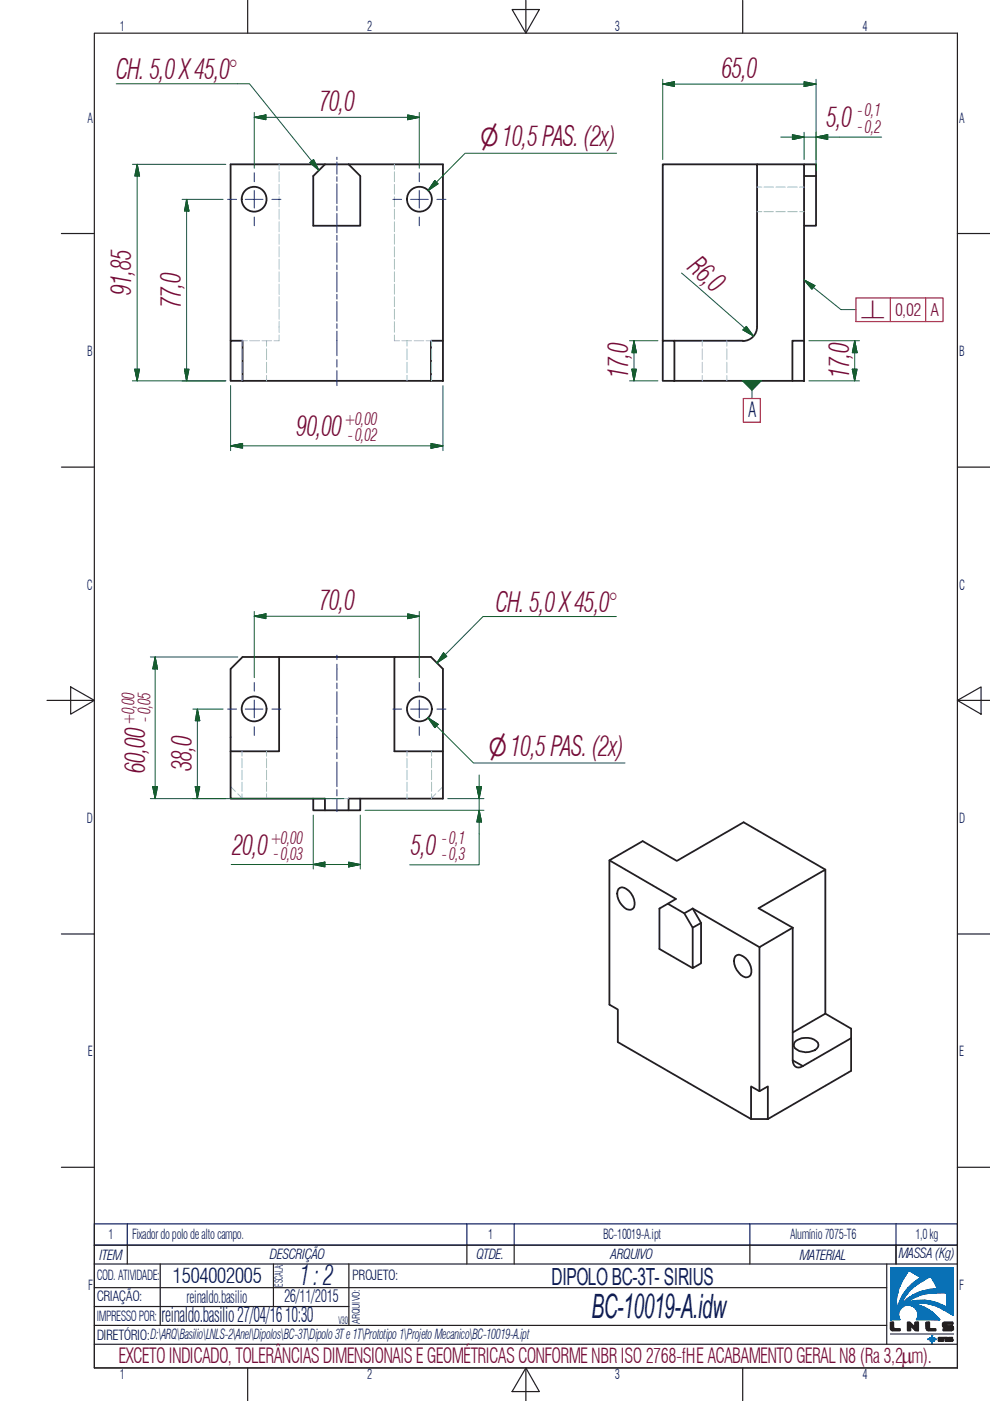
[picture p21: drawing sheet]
<svg xmlns="http://www.w3.org/2000/svg" width="210mm" height="297mm" viewBox="0 0 210 297" stroke-linecap="round" stroke-linejoin="round" font-family="sans-serif">
<defs><g id="words">
<text font-size="7.1" fill="#0c1c5b" x="125.4" y="279.5">BC-10019-A.idw</text>
<g font-size="5.8" fill="#750b37">
<text x="24.6" y="16.8">CH. 5,0 X 45,0°</text>
<text x="153" y="16.6">65,0</text>
<text x="67.7" y="23.6">70,0</text>
<text x="175.2" y="27">5,0</text>
<text x="145.5" y="57.1" transform="rotate(41 145.5 57.1)">R6,0</text>
<text x="27.8" y="62.6" transform="rotate(-90 27.8 62.6)">91,85</text>
<text x="38.4" y="65.3" transform="rotate(-90 38.4 65.3)">77,0</text>
<text x="133.2" y="80.2" transform="rotate(-90 133.2 80.2)">17,0</text>
<text x="180" y="80.2" transform="rotate(-90 180 80.2)">17,0</text>
<text x="62.9" y="92.4">90,00</text>
<text x="67.7" y="129.4">70,0</text>
<text x="105.1" y="129.7">CH. 5,0 X 45,0°</text>
<text x="30.8" y="163.9" transform="rotate(-90 30.8 163.9)">60,00</text>
<text x="40.6" y="163.5" transform="rotate(-90 40.6 163.5)">38,0</text>
<text x="49.3" y="181.2">20,0</text>
<text x="87.1" y="181.3">5,0</text>
</g>
<text font-size="5.8" fill="#0c1c5b" x="63.6" y="272.5">1 : 2</text>
<g font-size="5.3" fill="#750b37">
<text x="101.9" y="31">⌀10,5 PAS. (2x)</text>
<text x="103.6" y="160.2">⌀10,5 PAS. (2x)</text>
</g>
<text font-size="5" fill="#0c1c5b" x="117" y="272.4">DIPOLO BC-3T- SIRIUS</text>
<g font-size="4.4" fill="#0c1c5b">
<text x="158.6" y="88.5">A</text>
<text x="36.6" y="272">1504002005</text>
<text x="34.2" y="280.3">reinaldo.basilio 27/04/16 10:30</text>
</g>
<text font-size="4.4" fill="#750c38" x="25.1" y="289">EXCETO INDICADO, TOLERÂNCIAS DIMENSIONAIS E GEOMÉTRICAS CONFORMENBR ISO 2768-fHE ACABAMENTO GERALN8 (Ra 3,2mm).</text>
<g font-size="3.6" fill="#750b37">
<text x="181.8" y="28">-0,2</text>
<text x="181.8" y="24.6">-0,1</text>
<text x="73" y="90.1">+0,00</text>
<text x="73.7" y="93.4">-0,02</text>
<text x="28.5" y="153.8" transform="rotate(-90 28.5 153.8)">+0,00</text>
<text x="31.8" y="153" transform="rotate(-90 31.8 153)">-0,05</text>
<text x="57.3" y="178.8">+0,00</text>
<text x="93.7" y="178.8">-0,1</text>
<text x="58" y="182.2">-0,03</text>
<text x="93.7" y="182.3">-0,3</text>
</g>
<g font-size="3.6" fill="#750c38">
<text x="189.8" y="66.9">0,02</text>
<text x="197.3" y="66.9">A</text>
</g>
<g font-size="3.6" fill="#0c1c5b">
<text x="39.6" y="276.2">reinaldo.basilio</text>
<text x="60.3" y="276.1">26/11/2015</text>
</g>
<text font-size="3.2" fill="#750c38" x="182.4" y="67.5">⟂</text>
<g font-size="2.9" fill="#0c1c5b">
<text x="25.4" y="6.7">1</text>
<text x="77.8" y="6.7">2</text>
<text x="130.4" y="6.7">3</text>
<text x="182.9" y="6.7">4</text>
<text x="18.5" y="26">A</text>
<text x="203.4" y="26">A</text>
<text x="18.5" y="75.5">B</text>
<text x="203.4" y="75.5">B</text>
<text x="18.4" y="125.1">C</text>
<text x="203.4" y="125.1">C</text>
<text x="18.4" y="174.5">D</text>
<text x="203.4" y="174.5">D</text>
<text x="18.6" y="224">E</text>
<text x="203.4" y="224">E</text>
<text x="23" y="262.7">1</text>
<text x="28" y="262.8">Fixador do polo de alto campo.</text>
<text x="103.5" y="262.7">1</text>
<text x="127.9" y="262.8">BC-10019-A.ipt</text>
<text x="167.5" y="262.8">Alumínio 7075-T6</text>
<text x="194.1" y="262.8">1,0 kg</text>
<text x="21.1" y="267">ITEM</text>
<text x="57.2" y="266.9">DESCRIÇÃO</text>
<text x="101" y="267">QTDE.</text>
<text x="129.5" y="267">ARQUIVO</text>
<text x="169.6" y="267">MATERIAL</text>
<text x="190.5" y="266.8">MASSA (Kg)</text>
<text x="18.7" y="273.5">F</text>
<text x="20.5" y="271.5">COD. ATIVIDADE:</text>
<text x="20.5" y="275.9">CRIAÇÃO:</text>
<text x="74.7" y="271.5">PROJETO:</text>
<text x="203.4" y="273.5">F</text>
<text x="20.5" y="280.1">IMPRESSO POR:</text>
<text x="20.5" y="284.1">DIRETÓRIO:D:\ARQ\Basilio\LNLS-2\Anel\Dipolos\BC-3T\Dipolo 3Te 1T\Prototipo 1\Projeto Mecanico\BC-10019-A.ipt</text>
<text x="25.4" y="292.4">1</text>
<text x="77.8" y="292.4">2</text>
<text x="130.4" y="292.4">3</text>
<text x="182.9" y="292.4">4</text>
</g>
<text font-size="2.3" fill="#0c1c5b" x="59.9" y="272.8" transform="rotate(-90 59.9 272.8)">ESCALA:</text>
<g font-size="2.2" fill="#0c1c5b">
<text x="71.8" y="280.7">V30</text>
<text x="76.3" y="280.6" transform="rotate(-90 76.3 280.6)">ARQUIVO:</text>
</g>
</g></defs>
<g fill="none" stroke="#231f20" stroke-width=".38">
<path d="M68.9 34.8l-2.5 2.5v10.6h10v-10.6l-2.5-2.5M160.5 34.8h10v37.4M170.5 34.8h2.5v2.5h-2.5M173 37.3v10.6h-2.5M48.9 72.2h2.5v8.5h-2.5zM48.9 72.2v-37.4h45v37.4M91.4 72.2h2.5v8.5h-2.5zM140.5 72.2h2.5v8.5h-2.5zM140.5 72.2v-37.4h20v34.5a3 3 0 0 1-3 3M143 72.2h14.5M168 72.2h2.5v8.5h-2.5zM51.4 80.7h40"/>
<path d="M143 80.7h25M59.2 139.3v20h-10.3M83.6 139.3h7.8l2.5 2.5v17.5h-10.3zM83.6 139.3h-32.2l-2.5 2.5v17.5M48.9 159.3v10h20v2.5M93.9 159.3v10h-20v2.5M66.4 169.3v2.5h2.5M76.4 169.3v2.5h-7.5M129.2 182.4v30.6l1.8 1v6.9l28.2 16.4M131.1 188.5a1.15 1.15 0 0 1 1.7 0 3.6 3.6 0 0 1 1.6 3.9 1.22 1.22 0 0 1-2 0 3.5 3.5 0 0 1-1.3-3.9zM141.6 191.6l3.5 2 1.8 3.1 1.7-1-1.7-3.1M141.6 191.6l-1.8 1v8.6l7.1 4.1"/>
<path d="M146.9 192.6l14.1 8.2M146.9 192.6l-1.8 1M148.6 195.7v8.5l-1.7 1.1v-8.6M168.1 196.7l-7.3-4.1 14.2-8.2v30.5l-6.9 4M168.1 196.7l-7.1 4.1v30.6M168.1 196.7v28.1M175 184.4l-17.3-10.1-14.2 8.2-7.2-4.2-7.1 4.1 14.1 8.2-1.7 1M155.9 202.8a1.15 1.15 0 0 1 1.7 0 3.6 3.6 0 0 1 1.6 3.9 1.27 1.27 0 0 1-2.1 0 3.6 3.6 0 0 1-1.2-3.9zM175 214.9l5.5 3.2v8.9l-17.7 10.3M159.2 230.3l1.8 1.1 1.8-1.1v7h-3.6zM168.1 224.8a1.31 1.31 0 0 0 .6 1.4 1.31 1.31 0 0 0 1.5-.2M168.1 224.8l2.1 1.2"/>
<path d="M168.5 221a3.6 3.6 0 0 1 4.9 .1 1.27 1.27 0 0 1-1.2 1.7 3.8 3.8 0 0 1-3.7-.6l-.2-.4zM180.5 220.1l-10.3 5.9"/>
<circle cx="53.9" cy="42.2" r="2.64"/>
<circle cx="88.9" cy="42.2" r="2.64"/>
<circle cx="53.9" cy="150.3" r="2.64"/>
<circle cx="88.9" cy="150.3" r="2.64"/>
</g>
<g fill="none" stroke="#8bbee7" stroke-width=".21">
<path d="M59.2 34.8v1.1M59.2 36.4v2.1M59.2 39.1v2.1M83.6 34.8v1.1M83.6 36.4v2.1M83.6 39.1v2.1M160.5 39.7h1M162 39.7h2M164.5 39.7h2M167 39.7h2M169.5 39.7h1M59.2 41.7v2.2"/>
<path d="M59.2 44.4v2.1M59.2 47v2.1M59.2 49.6v2.2M59.2 52.3v2.2M59.2 55v2.1M59.2 57.6v2.1M83.6 41.7v2.2M83.6 44.4v2.1M83.6 47v2.1M83.6 49.6v2.2M83.6 52.3v2.2M83.6 55v2.1"/>
<path d="M83.6 57.6v2.1M160.5 44.9h1M162 44.9h2M164.5 44.9h2M167 44.9h2M169.5 44.9h1M51.3 72.2v1.2M51.3 74v2.2M51.3 76.8v2.2M51.3 79.6v1.1M51.4 72.2h1M53 72.2h2.1"/>
<path d="M55.6 72.2h2M56.5 72.2v1.2M56.5 74v2.2M56.5 76.8v2.2M56.5 79.6v1.1M59.2 60.2v2.2M59.2 62.9v2.1M59.2 65.6v2.1M59.2 68.2v2.3M59.2 71v1.2h-1.1M83.6 71v1.2h1.1M83.6 60.2v2.2"/>
<path d="M83.6 62.9v2.1M83.6 65.6v2.1M83.6 68.2v2.3M85.2 72.2h2M86.3 72.2v1.2M86.3 74v2.2M86.3 76.8v2.2M86.3 79.6v1.1M87.8 72.2h2M90.4 72.2h1M91.5 72.2v1.2M91.5 74v2.2"/>
<path d="M91.5 76.8v2.2M91.5 79.6v1.1M148.9 72.2v1.2M148.9 74v2.2M148.9 76.8v2.2M148.9 79.6v1.1M154.1 72.2v1.2M154.1 74v2.2M154.1 76.8v2.2M154.1 79.6v1.1M51.3 159.3v1M56.5 159.3v1"/>
<path d="M86.3 159.3v1M91.5 159.3v1M48.9 166.8l1 1M50.4 168.3l1 1M51.3 160.8v2M51.3 163.3v2M51.3 165.8v2M51.3 168.3v1M56.5 160.8v2M56.5 163.3v2M56.5 165.8v2M56.5 168.3v1"/>
<path d="M68.9 169.3h1M70.4 169.3h2M72.9 169.3h1M86.3 160.8v2M86.3 163.3v2M86.3 165.8v2M86.3 168.3v1M91.5 160.8v2M91.5 163.3v2M91.5 165.8v2M91.5 168.3v1M92.4 168.3l-1 1"/>
<path d="M93.9 166.8l-1 1"/>
</g>
<path d="M198.7 273l2.1 1.2-.4-.1z" fill="#0971b6"/>
<path d="M198.7 273l2.1 1.2-.4-.1z" fill="none" stroke="#0971b6" stroke-width=".25"/>
<path d="M198.7 273l1.7 1.1-1.5-.8z" fill="#0971b6"/>
<path d="M198.7 273l1.7 1.1-1.5-.8z" fill="none" stroke="#0971b6" stroke-width=".25"/>
<path d="M197.4 274.2l1.5-.9 1.5 .8z" fill="#0971b6"/>
<path d="M197.4 274.2l1.5-.9 1.5 .8z" fill="none" stroke="#0971b6" stroke-width=".25"/>
<path d="M198.3 273.3h.6l-1.5 .9z" fill="#0971b6"/>
<path d="M198.3 273.3h.6l-1.5 .9z" fill="none" stroke="#0971b6" stroke-width=".25"/>
<path d="M197 273.4l1.3-.1-.9 .9z" fill="#0971b6"/>
<path d="M197 273.4l1.3-.1-.9 .9z" fill="none" stroke="#0971b6" stroke-width=".25"/>
<path d="M200.8 274.2l1.3 4.7-1.3-1.7z" fill="#0971b6"/>
<path d="M200.8 274.2l1.3 4.7-1.3-1.7z" fill="none" stroke="#0971b6" stroke-width=".25"/>
<path d="M202.1 268.8v10.1l-1.3-4.7z" fill="#0971b6"/>
<path d="M202.1 268.8v10.1l-1.3-4.7z" fill="none" stroke="#0971b6" stroke-width=".25"/>
<path d="M202.1 268.8l-1.3 5.4-2.3-1.6z" fill="#0971b6"/>
<path d="M202.1 268.8l-1.3 5.4-2.3-1.6z" fill="none" stroke="#0971b6" stroke-width=".25"/>
<path d="M198.4 272.3l3.7-3.5-3.6 3.8z" fill="#0971b6"/>
<path d="M198.4 272.3l3.7-3.5-3.6 3.8z" fill="none" stroke="#0971b6" stroke-width=".25"/>
<path d="M198.1 271.9l4-3.1-3.7 3.5z" fill="#0971b6"/>
<path d="M198.1 271.9l4-3.1-3.7 3.5z" fill="none" stroke="#0971b6" stroke-width=".25"/>
<path d="M198.1 271.9l.3 .4z" fill="#0971b6"/>
<path d="M198.1 271.9l.3 .4z" fill="none" stroke="#0971b6" stroke-width=".25"/>
<path d="M200.2 276.9l.6 .3-.7 .6z" fill="#0971b6"/>
<path d="M200.2 276.9l.6 .3-.7 .6z" fill="none" stroke="#0971b6" stroke-width=".25"/>
<path d="M200.1 277.8l.7-.6-.5 .6z" fill="#0971b6"/>
<path d="M200.1 277.8l.7-.6-.5 .6z" fill="none" stroke="#0971b6" stroke-width=".25"/>
<path d="M200.8 277.2l-.2 .8-.3-.2z" fill="#0971b6"/>
<path d="M200.8 277.2l-.2 .8-.3-.2z" fill="none" stroke="#0971b6" stroke-width=".25"/>
<path d="M200.2 276.9l-.1 .9-.3-.2z" fill="#0971b6"/>
<path d="M200.2 276.9l-.1 .9-.3-.2z" fill="none" stroke="#0971b6" stroke-width=".25"/>
<path d="M200.1 276.9h.1l-.4 .7z" fill="#0971b6"/>
<path d="M200.1 276.9h.1l-.4 .7z" fill="none" stroke="#0971b6" stroke-width=".25"/>
<path d="M199.6 276.6l.5 .3-.3 .7z" fill="#0971b6"/>
<path d="M199.6 276.6l.5 .3-.3 .7z" fill="none" stroke="#0971b6" stroke-width=".25"/>
<path d="M199.6 276.6l.5 .3z" fill="#0971b6"/>
<path d="M199.6 276.6l.5 .3z" fill="none" stroke="#0971b6" stroke-width=".25"/>
<path d="M199.4 276.6h.2z" fill="#0971b6"/>
<path d="M199.4 276.6h.2z" fill="none" stroke="#0971b6" stroke-width=".25"/>
<path d="M199.4 276.6h.2l-.6 .5z" fill="#0971b6"/>
<path d="M199.4 276.6h.2l-.6 .5z" fill="none" stroke="#0971b6" stroke-width=".25"/>
<path d="M199 277.1l.6-.5 .2 1z" fill="#0971b6"/>
<path d="M199 277.1l.6-.5 .2 1z" fill="none" stroke="#0971b6" stroke-width=".25"/>
<path d="M199.1 276.4l.3 .2-.4 .5z" fill="#0971b6"/>
<path d="M199.1 276.4l.3 .2-.4 .5z" fill="none" stroke="#0971b6" stroke-width=".25"/>
<path d="M199.1 276.4l-.1 .7-.3-.1z" fill="#0971b6"/>
<path d="M199.1 276.4l-.1 .7-.3-.1z" fill="none" stroke="#0971b6" stroke-width=".25"/>
<path d="M198.7 277l.3 .1z" fill="#0971b6"/>
<path d="M198.7 277l.3 .1z" fill="none" stroke="#0971b6" stroke-width=".25"/>
<path d="M198.2 276.1l.9 .3-.8 .4z" fill="#0971b6"/>
<path d="M198.2 276.1l.9 .3-.8 .4z" fill="none" stroke="#0971b6" stroke-width=".25"/>
<path d="M198.3 276.8l.8-.4-.6 .5z" fill="#0971b6"/>
<path d="M198.3 276.8l.8-.4-.6 .5z" fill="none" stroke="#0971b6" stroke-width=".25"/>
<path d="M198.5 276.9l.6-.5-.4 .6z" fill="#0971b6"/>
<path d="M198.5 276.9l.6-.5-.4 .6z" fill="none" stroke="#0971b6" stroke-width=".25"/>
<path d="M197.3 275.9l.9 .2-.9 .5z" fill="#0971b6"/>
<path d="M197.3 275.9l.9 .2-.9 .5z" fill="none" stroke="#0971b6" stroke-width=".25"/>
<path d="M197.3 276.6l.9-.5-.6 .5z" fill="#0971b6"/>
<path d="M197.3 276.6l.9-.5-.6 .5z" fill="none" stroke="#0971b6" stroke-width=".25"/>
<path d="M197.6 276.6l.6-.5 .1 .7z" fill="#0971b6"/>
<path d="M197.6 276.6l.6-.5 .1 .7z" fill="none" stroke="#0971b6" stroke-width=".25"/>
<path d="M196.3 276.3l1-.4v.7z" fill="#0971b6"/>
<path d="M196.3 276.3l1-.4v.7z" fill="none" stroke="#0971b6" stroke-width=".25"/>
<path d="M196.1 275.7l1.2 .2-1 .4z" fill="#0971b6"/>
<path d="M196.1 275.7l1.2 .2-1 .4z" fill="none" stroke="#0971b6" stroke-width=".25"/>
<path d="M196.1 275.7l.2 .6-.8-.1z" fill="#0971b6"/>
<path d="M196.1 275.7l.2 .6-.8-.1z" fill="none" stroke="#0971b6" stroke-width=".25"/>
<path d="M194.3 275.7h1.8l-.6 .5z" fill="#0971b6"/>
<path d="M194.3 275.7h1.8l-.6 .5z" fill="none" stroke="#0971b6" stroke-width=".25"/>
<path d="M194.3 275.7l1.2 .5-1.6 .1z" fill="#0971b6"/>
<path d="M194.3 275.7l1.2 .5-1.6 .1z" fill="none" stroke="#0971b6" stroke-width=".25"/>
<path d="M193.6 275.8l.7-.1-.4 .6z" fill="#0971b6"/>
<path d="M193.6 275.8l.7-.1-.4 .6z" fill="none" stroke="#0971b6" stroke-width=".25"/>
<path d="M193.6 275.8l.3 .5-.5 .1z" fill="#0971b6"/>
<path d="M193.6 275.8l.3 .5-.5 .1z" fill="none" stroke="#0971b6" stroke-width=".25"/>
<path d="M193 276l.6-.2-.2 .6z" fill="#0971b6"/>
<path d="M193 276l.6-.2-.2 .6z" fill="none" stroke="#0971b6" stroke-width=".25"/>
<path d="M193 276l.4 .4-.9 .3z" fill="#0971b6"/>
<path d="M193 276l.4 .4-.9 .3z" fill="none" stroke="#0971b6" stroke-width=".25"/>
<path d="M192.3 276.2l.7-.2-.5 .7z" fill="#0971b6"/>
<path d="M192.3 276.2l.7-.2-.5 .7z" fill="none" stroke="#0971b6" stroke-width=".25"/>
<path d="M192.1 276.3l.2-.1 .2 .5z" fill="#0971b6"/>
<path d="M192.1 276.3l.2-.1 .2 .5z" fill="none" stroke="#0971b6" stroke-width=".25"/>
<path d="M192.1 276.3l.4 .4-.5 .1z" fill="#0971b6"/>
<path d="M192.1 276.3l.4 .4-.5 .1z" fill="none" stroke="#0971b6" stroke-width=".25"/>
<path d="M192 276.3h.1l-.1 .5z" fill="#0971b6"/>
<path d="M192 276.3h.1l-.1 .5z" fill="none" stroke="#0971b6" stroke-width=".25"/>
<path d="M191.4 276.4l.6-.1v.5z" fill="#0971b6"/>
<path d="M191.4 276.4l.6-.1v.5z" fill="none" stroke="#0971b6" stroke-width=".25"/>
<path d="M191.4 276.2l.6 .1-.6 .1z" fill="#0971b6"/>
<path d="M191.4 276.2l.6 .1-.6 .1z" fill="none" stroke="#0971b6" stroke-width=".25"/>
<path d="M192 275.7v.6l-.6-.1z" fill="#0971b6"/>
<path d="M192 275.7v.6l-.6-.1z" fill="none" stroke="#0971b6" stroke-width=".25"/>
<path d="M192 275.7l.2 .4-.2 .2z" fill="#0971b6"/>
<path d="M192 275.7l.2 .4-.2 .2z" fill="none" stroke="#0971b6" stroke-width=".25"/>
<path d="M192 275.7h.1l.1 .4z" fill="#0971b6"/>
<path d="M192 275.7h.1l.1 .4z" fill="none" stroke="#0971b6" stroke-width=".25"/>
<path d="M192.1 275.7l.2 .4h-.1z" fill="#0971b6"/>
<path d="M192.1 275.7l.2 .4h-.1z" fill="none" stroke="#0971b6" stroke-width=".25"/>
<path d="M192.1 275.7l.4 .3-.2 .1z" fill="#0971b6"/>
<path d="M192.1 275.7l.4 .3-.2 .1z" fill="none" stroke="#0971b6" stroke-width=".25"/>
<path d="M192.2 276.1l-.2 .2z" fill="#0971b6"/>
<path d="M192.2 276.1l-.2 .2z" fill="none" stroke="#0971b6" stroke-width=".25"/>
<path d="M192.5 276l.1-.1z" fill="#0971b6"/>
<path d="M192.5 276l.1-.1z" fill="none" stroke="#0971b6" stroke-width=".25"/>
<path d="M192.1 275.7l.5 .2-.1 .1z" fill="#0971b6"/>
<path d="M192.1 275.7l.5 .2-.1 .1z" fill="none" stroke="#0971b6" stroke-width=".25"/>
<path d="M192.3 275.4l.4 .4-.1 .1z" fill="#0971b6"/>
<path d="M192.3 275.4l.4 .4-.1 .1z" fill="none" stroke="#0971b6" stroke-width=".25"/>
<path d="M192.3 275.5l.3 .4z" fill="#0971b6"/>
<path d="M192.3 275.5l.3 .4z" fill="none" stroke="#0971b6" stroke-width=".25"/>
<path d="M192.3 275.5l.3 .4-.5-.2z" fill="#0971b6"/>
<path d="M192.3 275.5l.3 .4-.5-.2z" fill="none" stroke="#0971b6" stroke-width=".25"/>
<path d="M192.3 275.4l.5 .3-.1 .1z" fill="#0971b6"/>
<path d="M192.3 275.4l.5 .3-.1 .1z" fill="none" stroke="#0971b6" stroke-width=".25"/>
<path d="M192.3 275.4l.2-.1 .3 .4z" fill="#0971b6"/>
<path d="M192.3 275.4l.2-.1 .3 .4z" fill="none" stroke="#0971b6" stroke-width=".25"/>
<path d="M192.3 275.4l.2-.1z" fill="#0971b6"/>
<path d="M192.3 275.4l.2-.1z" fill="none" stroke="#0971b6" stroke-width=".25"/>
<path d="M192.5 275.3l.5 .4h-.2z" fill="#0971b6"/>
<path d="M192.5 275.3l.5 .4h-.2z" fill="none" stroke="#0971b6" stroke-width=".25"/>
<path d="M192.6 275.2l.4 .5-.5-.4z" fill="#0971b6"/>
<path d="M192.6 275.2l.4 .5-.5-.4z" fill="none" stroke="#0971b6" stroke-width=".25"/>
<path d="M192.5 275.3l.1-.1z" fill="#0971b6"/>
<path d="M192.5 275.3l.1-.1z" fill="none" stroke="#0971b6" stroke-width=".25"/>
<path d="M192.6 275.2l.7 .2-.3 .3z" fill="#0971b6"/>
<path d="M192.6 275.2l.7 .2-.3 .3z" fill="none" stroke="#0971b6" stroke-width=".25"/>
<path d="M192.6 275.2l.2-.2 .5 .4z" fill="#0971b6"/>
<path d="M192.6 275.2l.2-.2 .5 .4z" fill="none" stroke="#0971b6" stroke-width=".25"/>
<path d="M192.8 275l.5 .4z" fill="#0971b6"/>
<path d="M192.8 275l.5 .4z" fill="none" stroke="#0971b6" stroke-width=".25"/>
<path d="M193 274.9l.3 .5-.4-.4z" fill="#0971b6"/>
<path d="M193 274.9l.3 .5-.4-.4z" fill="none" stroke="#0971b6" stroke-width=".25"/>
<path d="M193 274.9h.2l.1 .5z" fill="#0971b6"/>
<path d="M193 274.9h.2l.1 .5z" fill="none" stroke="#0971b6" stroke-width=".25"/>
<path d="M193.2 274.9l.5 .3-.4 .2z" fill="#0971b6"/>
<path d="M193.2 274.9l.5 .3-.4 .2z" fill="none" stroke="#0971b6" stroke-width=".25"/>
<path d="M193.3 274.7l.4 .5-.5-.3z" fill="#0971b6"/>
<path d="M193.3 274.7l.4 .5-.5-.3z" fill="none" stroke="#0971b6" stroke-width=".25"/>
<path d="M193.3 274.7l.2-.1 .2 .6z" fill="#0971b6"/>
<path d="M193.3 274.7l.2-.1 .2 .6z" fill="none" stroke="#0971b6" stroke-width=".25"/>
<path d="M193.5 274.6l.4 .5-.2 .1z" fill="#0971b6"/>
<path d="M193.5 274.6l.4 .5-.2 .1z" fill="none" stroke="#0971b6" stroke-width=".25"/>
<path d="M193.5 274.6l.6 .4-.2 .1z" fill="#0971b6"/>
<path d="M193.5 274.6l.6 .4-.2 .1z" fill="none" stroke="#0971b6" stroke-width=".25"/>
<path d="M193.5 274.6l.7 .3-.1 .1z" fill="#0971b6"/>
<path d="M193.5 274.6l.7 .3-.1 .1z" fill="none" stroke="#0971b6" stroke-width=".25"/>
<path d="M193.5 274.6l.8-.4-.1 .7z" fill="#0971b6"/>
<path d="M193.5 274.6l.8-.4-.1 .7z" fill="none" stroke="#0971b6" stroke-width=".25"/>
<path d="M194.3 274.2l.1 .7h-.2z" fill="#0971b6"/>
<path d="M194.3 274.2l.1 .7h-.2z" fill="none" stroke="#0971b6" stroke-width=".25"/>
<path d="M194.3 274.2l.4 .5-.3 .2z" fill="#0971b6"/>
<path d="M194.3 274.2l.4 .5-.3 .2z" fill="none" stroke="#0971b6" stroke-width=".25"/>
<path d="M194.7 274.1l.8 .4-.8 .2z" fill="#0971b6"/>
<path d="M194.7 274.1l.8 .4-.8 .2z" fill="none" stroke="#0971b6" stroke-width=".25"/>
<path d="M194.4 274.2l.3-.1v.6z" fill="#0971b6"/>
<path d="M194.4 274.2l.3-.1v.6z" fill="none" stroke="#0971b6" stroke-width=".25"/>
<path d="M194.3 274.2l.4 .5z" fill="#0971b6"/>
<path d="M194.3 274.2l.4 .5z" fill="none" stroke="#0971b6" stroke-width=".25"/>
<path d="M195.9 273.7l.5 .6-.9 .2z" fill="#0971b6"/>
<path d="M195.9 273.7l.5 .6-.9 .2z" fill="none" stroke="#0971b6" stroke-width=".25"/>
<path d="M195.6 273.7h.3l-.4 .8z" fill="#0971b6"/>
<path d="M195.6 273.7h.3l-.4 .8z" fill="none" stroke="#0971b6" stroke-width=".25"/>
<path d="M194.9 274l.7-.3-.1 .8z" fill="#0971b6"/>
<path d="M194.9 274l.7-.3-.1 .8z" fill="none" stroke="#0971b6" stroke-width=".25"/>
<path d="M196.6 273.5l.8 .7-1 .1z" fill="#0971b6"/>
<path d="M196.6 273.5l.8 .7-1 .1z" fill="none" stroke="#0971b6" stroke-width=".25"/>
<path d="M196.3 273.6l.3-.1-.2 .8z" fill="#0971b6"/>
<path d="M196.3 273.6l.3-.1-.2 .8z" fill="none" stroke="#0971b6" stroke-width=".25"/>
<path d="M195.9 273.7l.4-.1 .1 .7z" fill="#0971b6"/>
<path d="M195.9 273.7l.4-.1 .1 .7z" fill="none" stroke="#0971b6" stroke-width=".25"/>
<path d="M190.9 276.8v.1z" fill="#0971b6"/>
<path d="M190.9 276.8v.1z" fill="none" stroke="#0971b6" stroke-width=".25"/>
<path d="M190.5 276.4l.4 .4v.1z" fill="#0971b6"/>
<path d="M190.5 276.4l.4 .4v.1z" fill="none" stroke="#0971b6" stroke-width=".25"/>
<path d="M190.5 276.4l.4 .5-.6 .6z" fill="#0971b6"/>
<path d="M190.5 276.4l.4 .5-.6 .6z" fill="none" stroke="#0971b6" stroke-width=".25"/>
<path d="M190.5 276.4l.5 .2-.1 .2z" fill="#0971b6"/>
<path d="M190.5 276.4l.5 .2-.1 .2z" fill="none" stroke="#0971b6" stroke-width=".25"/>
<path d="M190.5 276.4h.6l-.1 .2z" fill="#0971b6"/>
<path d="M190.5 276.4h.6l-.1 .2z" fill="none" stroke="#0971b6" stroke-width=".25"/>
<path d="M190.7 276.2l.4 .2h-.6z" fill="#0971b6"/>
<path d="M190.7 276.2l.4 .2h-.6z" fill="none" stroke="#0971b6" stroke-width=".25"/>
<path d="M190.7 275.9l.4 .5-.4-.2z" fill="#0971b6"/>
<path d="M190.7 275.9l.4 .5-.4-.2z" fill="none" stroke="#0971b6" stroke-width=".25"/>
<path d="M190.7 275.9l.9-.4-.5 .9z" fill="#0971b6"/>
<path d="M190.7 275.9l.9-.4-.5 .9z" fill="none" stroke="#0971b6" stroke-width=".25"/>
<path d="M190.9 275.5h.7l-.9 .4z" fill="#0971b6"/>
<path d="M190.9 275.5h.7l-.9 .4z" fill="none" stroke="#0971b6" stroke-width=".25"/>
<path d="M190.9 275.4l.7 .1h-.7z" fill="#0971b6"/>
<path d="M190.9 275.4l.7 .1h-.7z" fill="none" stroke="#0971b6" stroke-width=".25"/>
<path d="M190.9 275.4l.7 .1z" fill="#0971b6"/>
<path d="M190.9 275.4l.7 .1z" fill="none" stroke="#0971b6" stroke-width=".25"/>
<path d="M191.2 275l.4 .4h-.7z" fill="#0971b6"/>
<path d="M191.2 275l.4 .4h-.7z" fill="none" stroke="#0971b6" stroke-width=".25"/>
<path d="M191.2 275l.6 .2-.2 .2z" fill="#0971b6"/>
<path d="M191.2 275l.6 .2-.2 .2z" fill="none" stroke="#0971b6" stroke-width=".25"/>
<path d="M191.2 275h.6v.2z" fill="#0971b6"/>
<path d="M191.2 275h.6v.2z" fill="none" stroke="#0971b6" stroke-width=".25"/>
<path d="M191.4 274.6l.5 .3-.1 .1z" fill="#0971b6"/>
<path d="M191.4 274.6l.5 .3-.1 .1z" fill="none" stroke="#0971b6" stroke-width=".25"/>
<path d="M191.4 274.6l.4 .4-.5-.3z" fill="#0971b6"/>
<path d="M191.4 274.6l.4 .4-.5-.3z" fill="none" stroke="#0971b6" stroke-width=".25"/>
<path d="M191.3 274.7l.5 .3h-.6z" fill="#0971b6"/>
<path d="M191.3 274.7l.5 .3h-.6z" fill="none" stroke="#0971b6" stroke-width=".25"/>
<path d="M191.4 274.6l.5 .3z" fill="#0971b6"/>
<path d="M191.4 274.6l.5 .3z" fill="none" stroke="#0971b6" stroke-width=".25"/>
<path d="M191.4 274.6l.6 .1-.1 .2z" fill="#0971b6"/>
<path d="M191.4 274.6l.6 .1-.1 .2z" fill="none" stroke="#0971b6" stroke-width=".25"/>
<path d="M191.4 274.6h.7l-.1 .1z" fill="#0971b6"/>
<path d="M191.4 274.6h.7l-.1 .1z" fill="none" stroke="#0971b6" stroke-width=".25"/>
<path d="M192.1 274.6l.1-.1z" fill="#0971b6"/>
<path d="M192.1 274.6l.1-.1z" fill="none" stroke="#0971b6" stroke-width=".25"/>
<path d="M191.6 274.3l.6 .2-.1 .1z" fill="#0971b6"/>
<path d="M191.6 274.3l.6 .2-.1 .1z" fill="none" stroke="#0971b6" stroke-width=".25"/>
<path d="M191.5 274.4l.1-.1 .5 .3z" fill="#0971b6"/>
<path d="M191.5 274.4l.1-.1 .5 .3z" fill="none" stroke="#0971b6" stroke-width=".25"/>
<path d="M192.3 274.3l-.1 .2z" fill="#0971b6"/>
<path d="M192.3 274.3l-.1 .2z" fill="none" stroke="#0971b6" stroke-width=".25"/>
<path d="M191.8 274l.5 .3-.1 .2z" fill="#0971b6"/>
<path d="M191.8 274l.5 .3-.1 .2z" fill="none" stroke="#0971b6" stroke-width=".25"/>
<path d="M191.8 274l.4 .5-.6-.3z" fill="#0971b6"/>
<path d="M191.8 274l.4 .5-.6-.3z" fill="none" stroke="#0971b6" stroke-width=".25"/>
<path d="M192.3 274.3l.2-.1z" fill="#0971b6"/>
<path d="M192.3 274.3l.2-.1z" fill="none" stroke="#0971b6" stroke-width=".25"/>
<path d="M191.8 274l.7 .2-.2 .1z" fill="#0971b6"/>
<path d="M191.8 274l.7 .2-.2 .1z" fill="none" stroke="#0971b6" stroke-width=".25"/>
<path d="M192.6 274l-.1 .2z" fill="#0971b6"/>
<path d="M192.6 274l-.1 .2z" fill="none" stroke="#0971b6" stroke-width=".25"/>
<path d="M191.9 273.8l.7 .2-.1 .2z" fill="#0971b6"/>
<path d="M191.9 273.8l.7 .2-.1 .2z" fill="none" stroke="#0971b6" stroke-width=".25"/>
<path d="M191.8 274l.1-.2 .6 .4z" fill="#0971b6"/>
<path d="M191.8 274l.1-.2 .6 .4z" fill="none" stroke="#0971b6" stroke-width=".25"/>
<path d="M192.3 273.4l.6 .2-.3 .4z" fill="#0971b6"/>
<path d="M192.3 273.4l.6 .2-.3 .4z" fill="none" stroke="#0971b6" stroke-width=".25"/>
<path d="M192.3 273.4l.3 .6-.5-.4z" fill="#0971b6"/>
<path d="M192.3 273.4l.3 .6-.5-.4z" fill="none" stroke="#0971b6" stroke-width=".25"/>
<path d="M192.1 273.6l.5 .4-.7-.2z" fill="#0971b6"/>
<path d="M192.1 273.6l.5 .4-.7-.2z" fill="none" stroke="#0971b6" stroke-width=".25"/>
<path d="M192 273.7l.1-.1-.2 .2z" fill="#0971b6"/>
<path d="M192 273.7l.1-.1-.2 .2z" fill="none" stroke="#0971b6" stroke-width=".25"/>
<path d="M192.3 273.4l.7 .2z" fill="#0971b6"/>
<path d="M192.3 273.4l.7 .2z" fill="none" stroke="#0971b6" stroke-width=".25"/>
<path d="M192.3 273.3l.7 .3z" fill="#0971b6"/>
<path d="M192.3 273.3l.7 .3z" fill="none" stroke="#0971b6" stroke-width=".25"/>
<path d="M192.3 273.3l.2-.1 .5 .4z" fill="#0971b6"/>
<path d="M192.3 273.3l.2-.1 .5 .4z" fill="none" stroke="#0971b6" stroke-width=".25"/>
<path d="M192.5 273.2l.7 .1-.2 .3z" fill="#0971b6"/>
<path d="M192.5 273.2l.7 .1-.2 .3z" fill="none" stroke="#0971b6" stroke-width=".25"/>
<path d="M192.5 273.1l.7 .2-.7-.1z" fill="#0971b6"/>
<path d="M192.5 273.1l.7 .2-.7-.1z" fill="none" stroke="#0971b6" stroke-width=".25"/>
<path d="M192.5 273.1l.8 .2z" fill="#0971b6"/>
<path d="M192.5 273.1l.8 .2z" fill="none" stroke="#0971b6" stroke-width=".25"/>
<path d="M192.5 273.1l1-.1-.2 .3z" fill="#0971b6"/>
<path d="M192.5 273.1l1-.1-.2 .3z" fill="none" stroke="#0971b6" stroke-width=".25"/>
<path d="M193.5 273l.3-.2z" fill="#0971b6"/>
<path d="M193.5 273l.3-.2z" fill="none" stroke="#0971b6" stroke-width=".25"/>
<path d="M193.3 272.2l.5 .6-.3 .2z" fill="#0971b6"/>
<path d="M193.3 272.2l.5 .6-.3 .2z" fill="none" stroke="#0971b6" stroke-width=".25"/>
<path d="M192.5 273.1l.8-.9 .2 .8z" fill="#0971b6"/>
<path d="M192.5 273.1l.8-.9 .2 .8z" fill="none" stroke="#0971b6" stroke-width=".25"/>
<path d="M193.8 272.8l.2-.1z" fill="#0971b6"/>
<path d="M193.8 272.8l.2-.1z" fill="none" stroke="#0971b6" stroke-width=".25"/>
<path d="M193.5 272.2l.5 .5-.2 .1z" fill="#0971b6"/>
<path d="M193.5 272.2l.5 .5-.2 .1z" fill="none" stroke="#0971b6" stroke-width=".25"/>
<path d="M193.3 272.2h.2l.3 .6z" fill="#0971b6"/>
<path d="M193.3 272.2h.2l.3 .6z" fill="none" stroke="#0971b6" stroke-width=".25"/>
<path d="M194 272.6h.1" fill="none" stroke="#0971b6" stroke-width=".25"/>
<path d="M193.5 272.2l.6 .4-.1 .1z" fill="#0971b6"/>
<path d="M193.5 272.2l.6 .4-.1 .1z" fill="none" stroke="#0971b6" stroke-width=".25"/>
<path d="M194.1 272.6l.3-.2z" fill="#0971b6"/>
<path d="M194.1 272.6l.3-.2z" fill="none" stroke="#0971b6" stroke-width=".25"/>
<path d="M193.7 272l.7 .4-.3 .2z" fill="#0971b6"/>
<path d="M193.7 272l.7 .4-.3 .2z" fill="none" stroke="#0971b6" stroke-width=".25"/>
<path d="M193.5 272.2l.2-.2 .4 .6z" fill="#0971b6"/>
<path d="M193.5 272.2l.2-.2 .4 .6z" fill="none" stroke="#0971b6" stroke-width=".25"/>
<path d="M193.6 272.1l.1-.1-.2 .2z" fill="#0971b6"/>
<path d="M193.6 272.1l.1-.1-.2 .2z" fill="none" stroke="#0971b6" stroke-width=".25"/>
<path d="M194.4 272.4l.2-.2z" fill="#0971b6"/>
<path d="M194.4 272.4l.2-.2z" fill="none" stroke="#0971b6" stroke-width=".25"/>
<path d="M194 271.7l.6 .5-.2 .2z" fill="#0971b6"/>
<path d="M194 271.7l.6 .5-.2 .2z" fill="none" stroke="#0971b6" stroke-width=".25"/>
<path d="M193.8 271.9l.2-.2 .4 .7z" fill="#0971b6"/>
<path d="M193.8 271.9l.2-.2 .4 .7z" fill="none" stroke="#0971b6" stroke-width=".25"/>
<path d="M194 271.7l-.2 .2z" fill="#0971b6"/>
<path d="M194 271.7l-.2 .2z" fill="none" stroke="#0971b6" stroke-width=".25"/>
<path d="M194.6 272.2l.2-.1z" fill="#0971b6"/>
<path d="M194.6 272.2l.2-.1z" fill="none" stroke="#0971b6" stroke-width=".25"/>
<path d="M194.2 271.6l.6 .5-.2 .1z" fill="#0971b6"/>
<path d="M194.2 271.6l.6 .5-.2 .1z" fill="none" stroke="#0971b6" stroke-width=".25"/>
<path d="M194 271.7l.2-.1 .4 .6z" fill="#0971b6"/>
<path d="M194 271.7l.2-.1 .4 .6z" fill="none" stroke="#0971b6" stroke-width=".25"/>
<path d="M194 271.7l.2-.1z" fill="#0971b6"/>
<path d="M194 271.7l.2-.1z" fill="none" stroke="#0971b6" stroke-width=".25"/>
<path d="M194.8 272.1l.2-.2z" fill="#0971b6"/>
<path d="M194.8 272.1l.2-.2z" fill="none" stroke="#0971b6" stroke-width=".25"/>
<path d="M194.4 271.5l.6 .4-.2 .2z" fill="#0971b6"/>
<path d="M194.4 271.5l.6 .4-.2 .2z" fill="none" stroke="#0971b6" stroke-width=".25"/>
<path d="M194.2 271.6l.2-.1 .4 .6z" fill="#0971b6"/>
<path d="M194.2 271.6l.2-.1 .4 .6z" fill="none" stroke="#0971b6" stroke-width=".25"/>
<path d="M194.2 271.5h.2z" fill="#0971b6"/>
<path d="M194.2 271.5h.2z" fill="none" stroke="#0971b6" stroke-width=".25"/>
<path d="M194.4 271.5l.2-.1 .4 .5z" fill="#0971b6"/>
<path d="M194.4 271.5l.2-.1 .4 .5z" fill="none" stroke="#0971b6" stroke-width=".25"/>
<path d="M194.6 271.4l.5 .5h-.1z" fill="#0971b6"/>
<path d="M194.6 271.4l.5 .5h-.1z" fill="none" stroke="#0971b6" stroke-width=".25"/>
<path d="M194.8 271.2l.3 .7-.5-.5z" fill="#0971b6"/>
<path d="M194.8 271.2l.3 .7-.5-.5z" fill="none" stroke="#0971b6" stroke-width=".25"/>
<path d="M194.8 271.2l.6 .5-.3 .2z" fill="#0971b6"/>
<path d="M194.8 271.2l.6 .5-.3 .2z" fill="none" stroke="#0971b6" stroke-width=".25"/>
<path d="M194.8 271.2l.1-.1 .5 .6z" fill="#0971b6"/>
<path d="M194.8 271.2l.1-.1 .5 .6z" fill="none" stroke="#0971b6" stroke-width=".25"/>
<path d="M194.9 271.1l.7 .6h-.2z" fill="#0971b6"/>
<path d="M194.9 271.1l.7 .6h-.2z" fill="none" stroke="#0971b6" stroke-width=".25"/>
<path d="M194.9 271.1l.3-.2 .4 .8z" fill="#0971b6"/>
<path d="M194.9 271.1l.3-.2 .4 .8z" fill="none" stroke="#0971b6" stroke-width=".25"/>
<path d="M195.2 270.9l.6 .6-.2 .2z" fill="#0971b6"/>
<path d="M195.2 270.9l.6 .6-.2 .2z" fill="none" stroke="#0971b6" stroke-width=".25"/>
<path d="M195.2 270.9l.6 .6z" fill="#0971b6"/>
<path d="M195.2 270.9l.6 .6z" fill="none" stroke="#0971b6" stroke-width=".25"/>
<path d="M195.2 270.9l.8 .5-.2 .1z" fill="#0971b6"/>
<path d="M195.2 270.9l.8 .5-.2 .1z" fill="none" stroke="#0971b6" stroke-width=".25"/>
<path d="M195.2 270.9l1.1 .3-.3 .2z" fill="#0971b6"/>
<path d="M195.2 270.9l1.1 .3-.3 .2z" fill="none" stroke="#0971b6" stroke-width=".25"/>
<path d="M195.2 270.9l1.4 .1-.3 .2z" fill="#0971b6"/>
<path d="M195.2 270.9l1.4 .1-.3 .2z" fill="none" stroke="#0971b6" stroke-width=".25"/>
<path d="M195.2 270.9h1.6l-.2 .1z" fill="#0971b6"/>
<path d="M195.2 270.9h1.6l-.2 .1z" fill="none" stroke="#0971b6" stroke-width=".25"/>
<path d="M195.2 270.9l2-.2-.4 .2z" fill="#0971b6"/>
<path d="M194.6 270.5l2.7 .1zM194.6 270.5l2.6 .2-2.3-.1zM194.9 270.6l2.3 .1-2.1 .1zM195.2 270.9l2-.2-.4 .2z" fill="none" stroke="#0971b6" stroke-width=".25"/>
<path d="M194.6 270.6h2.7M194.9 270.7h2.3" fill="none" stroke="#0971b6" stroke-width=".21"/>
<path d="M197.3 270.6l.2 .4z" fill="#0971b6"/>
<path d="M197.3 270.6l.2 .4z" fill="none" stroke="#0971b6" stroke-width=".25"/>
<path d="M197.3 270.6l4.8-1.8-4.6 2.2z" fill="#0971b6"/>
<path d="M197.3 270.6l4.8-1.8-4.6 2.2z" fill="none" stroke="#0971b6" stroke-width=".25"/>
<path d="M193 269.5l9.1-.7-4.8 1.8z" fill="#0971b6"/>
<path d="M193 269.5l9.1-.7-4.8 1.8z" fill="none" stroke="#0971b6" stroke-width=".25"/>
<path d="M192.7 269.3l9.4-.5-9.1 .7z" fill="#0971b6"/>
<path d="M192.7 269.3l9.4-.5-9.1 .7z" fill="none" stroke="#0971b6" stroke-width=".25"/>
<path d="M192.7 269.3l.3 .2z" fill="#0971b6"/>
<path d="M192.7 269.3l.3 .2z" fill="none" stroke="#0971b6" stroke-width=".25"/>
<path d="M197.5 271l4.6-2.2-4.4 2.4z" fill="#0971b6"/>
<path d="M197.5 271l4.6-2.2-4.4 2.4z" fill="none" stroke="#0971b6" stroke-width=".25"/>
<path d="M197.7 271.2l4.4-2.4-4.1 2.9z" fill="#0971b6"/>
<path d="M197.7 271.2l4.4-2.4-4.1 2.9z" fill="none" stroke="#0971b6" stroke-width=".25"/>
<path d="M198 271.7l4.1-2.9-4 3.1z" fill="#0971b6"/>
<path d="M198 271.7l4.1-2.9-4 3.1z" fill="none" stroke="#0971b6" stroke-width=".25"/>
<path d="M197.7 271.2l.3 .5z" fill="#0971b6"/>
<path d="M197.7 271.2l.3 .5z" fill="none" stroke="#0971b6" stroke-width=".25"/>
<path d="M198.5 272.6l.2 .4z" fill="#0971b6"/>
<path d="M198.5 272.6l.2 .4z" fill="none" stroke="#0971b6" stroke-width=".25"/>
<path d="M198.5 272.6l2.3 1.6-2.1-1.2z" fill="#0971b6"/>
<path d="M198.5 272.6l2.3 1.6-2.1-1.2z" fill="none" stroke="#0971b6" stroke-width=".25"/>
<path d="M196.6 273.5l.4-.1 .4 .8z" fill="#0971b6"/>
<path d="M196.6 273.5l.4-.1 .4 .8z" fill="none" stroke="#0971b6" stroke-width=".25"/>
<path d="M194.7 274.1l.2-.1 .6 .5z" fill="#0971b6"/>
<path d="M194.7 274.1l.2-.1 .6 .5z" fill="none" stroke="#0971b6" stroke-width=".25"/>
<path d="M194.4 274.2l.3-.1z" fill="#0971b6"/>
<path d="M194.4 274.2l.3-.1z" fill="none" stroke="#0971b6" stroke-width=".25"/>
<path d="M191.4 276.4l.6 .4-.4 .1z" fill="#0971b6"/>
<path d="M191.4 276.4l.6 .4-.4 .1z" fill="none" stroke="#0971b6" stroke-width=".25"/>
<path d="M191.2 276.6l.2-.2 .2 .5z" fill="#0971b6"/>
<path d="M191.2 276.6l.2-.2 .2 .5z" fill="none" stroke="#0971b6" stroke-width=".25"/>
<path d="M191.2 276.6l.4 .3z" fill="#0971b6"/>
<path d="M191.2 276.6l.4 .3z" fill="none" stroke="#0971b6" stroke-width=".25"/>
<path d="M191.2 276.6l.4 .3-.2 .2z" fill="#0971b6"/>
<path d="M191.2 276.6l.4 .3-.2 .2z" fill="none" stroke="#0971b6" stroke-width=".25"/>
<path d="M191 276.8l.2-.2 .2 .5z" fill="#0971b6"/>
<path d="M191 276.8l.2-.2 .2 .5z" fill="none" stroke="#0971b6" stroke-width=".25"/>
<path d="M191 276.8l.4 .3-.5-.2z" fill="#0971b6"/>
<path d="M191 276.8l.4 .3-.5-.2z" fill="none" stroke="#0971b6" stroke-width=".25"/>
<path d="M190.9 276.9l.5 .2-.2 .1z" fill="#0971b6"/>
<path d="M190.9 276.9l.5 .2-.2 .1z" fill="none" stroke="#0971b6" stroke-width=".25"/>
<path d="M190.9 276.9l.3 .3z" fill="#0971b6"/>
<path d="M190.9 276.9l.3 .3z" fill="none" stroke="#0971b6" stroke-width=".25"/>
<path d="M190.9 276.9l.3 .3-.2 .3z" fill="#0971b6"/>
<path d="M190.9 276.9l.3 .3-.2 .3z" fill="none" stroke="#0971b6" stroke-width=".25"/>
<path d="M190.3 277.5l.6-.6 .1 .6z" fill="#0971b6"/>
<path d="M190.3 277.5l.6-.6 .1 .6z" fill="none" stroke="#0971b6" stroke-width=".25"/>
<path d="M190.3 277.5h.7l-.1 .1z" fill="#0971b6"/>
<path d="M190.3 277.5h.7l-.1 .1z" fill="none" stroke="#0971b6" stroke-width=".25"/>
<path d="M190.3 277.5l.6 .1-.1 .1z" fill="#0971b6"/>
<path d="M190.3 277.5l.6 .1-.1 .1z" fill="none" stroke="#0971b6" stroke-width=".25"/>
<path d="M190.3 277.5l.5 .2-.1 .3z" fill="#0971b6"/>
<path d="M190.3 277.5l.5 .2-.1 .3z" fill="none" stroke="#0971b6" stroke-width=".25"/>
<path d="M190.3 277.5l.4 .5-.5-.1z" fill="#0971b6"/>
<path d="M190.3 277.5l.4 .5-.5-.1z" fill="none" stroke="#0971b6" stroke-width=".25"/>
<path d="M190.2 277.9l.5 .1h-.5z" fill="#0971b6"/>
<path d="M190.2 277.9l.5 .1h-.5z" fill="none" stroke="#0971b6" stroke-width=".25"/>
<path d="M193 269.5l4.3 1.1-3.6-.7z" fill="#0971b6"/>
<path d="M193 269.5l4.3 1.1-3.6-.7z" fill="none" stroke="#0971b6" stroke-width=".25"/>
<path d="M193 269.5l.7 .4z" fill="#0971b6"/>
<path d="M193 269.5l.7 .4z" fill="none" stroke="#0971b6" stroke-width=".25"/>
<path d="M193.3 269.7l.4 .2z" fill="#0971b6"/>
<path d="M193.3 269.7l.4 .2z" fill="none" stroke="#0971b6" stroke-width=".25"/>
<path d="M193.7 269.9l3.6 .7-3.3-.5z" fill="#0971b6"/>
<path d="M193.7 269.9l3.6 .7-3.3-.5z" fill="none" stroke="#0971b6" stroke-width=".25"/>
<path d="M194 270.1l3.3 .5-2.7-.1z" fill="#0971b6"/>
<path d="M194 270.1l3.3 .5-2.7-.1z" fill="none" stroke="#0971b6" stroke-width=".25"/>
<path d="M194 270.1l.6 .4z" fill="#0971b6"/>
<path d="M194 270.1l.6 .4zM195.1 270.8l2.1-.1z" fill="none" stroke="#0971b6" stroke-width=".25"/>
<path d="M195.1 270.8h2.1" fill="none" stroke="#0971b6" stroke-width=".21"/>
<path d="M194.9 271.1l.3-.2z" fill="#0971b6"/>
<path d="M194.9 271.1l.3-.2z" fill="none" stroke="#0971b6" stroke-width=".25"/>
<path d="M194.8 271.2l.1-.1z" fill="#0971b6"/>
<path d="M194.8 271.2l.1-.1z" fill="none" stroke="#0971b6" stroke-width=".25"/>
<path d="M194.7 271.2h.1l-.2 .2z" fill="#0971b6"/>
<path d="M194.7 271.2h.1l-.2 .2z" fill="none" stroke="#0971b6" stroke-width=".25"/>
<path d="M194.4 271.5l.2-.1z" fill="#0971b6"/>
<path d="M194.4 271.5l.2-.1z" fill="none" stroke="#0971b6" stroke-width=".25"/>
<path d="M193.8 271.9l-.1 .1z" fill="#0971b6"/>
<path d="M193.8 271.9l-.1 .1z" fill="none" stroke="#0971b6" stroke-width=".25"/>
<path d="M193.7 272l.1-.1 .6 .5z" fill="#0971b6"/>
<path d="M193.7 272l.1-.1 .6 .5z" fill="none" stroke="#0971b6" stroke-width=".25"/>
<path d="M192.1 273.5l.2-.1-.2 .2z" fill="#0971b6"/>
<path d="M192.1 273.5l.2-.1-.2 .2z" fill="none" stroke="#0971b6" stroke-width=".25"/>
<path d="M191.8 274l.7 .2z" fill="#0971b6"/>
<path d="M191.8 274l.7 .2z" fill="none" stroke="#0971b6" stroke-width=".25"/>
<path d="M191.6 274.2l.6 .3z" fill="#0971b6"/>
<path d="M191.6 274.2l.6 .3z" fill="none" stroke="#0971b6" stroke-width=".25"/>
<path d="M191.5 274.4l.6 .2h-.7z" fill="#0971b6"/>
<path d="M191.5 274.4l.6 .2h-.7z" fill="none" stroke="#0971b6" stroke-width=".25"/>
<path d="M190.1 277.5l.1 .5z" fill="#0971b6"/>
<path d="M190.1 277.5l.1 .5z" fill="none" stroke="#0971b6" stroke-width=".25"/>
<path d="M190.1 277.5l.1 .5-1.4 1.8z" fill="#0971b6"/>
<path d="M190.1 277.5l.1 .5-1.4 1.8z" fill="none" stroke="#0971b6" stroke-width=".25"/>
<path d="M190.2 278l.3 .9-1.7 .9z" fill="#0971b6"/>
<path d="M190.2 278l.3 .9-1.7 .9z" fill="none" stroke="#0971b6" stroke-width=".25"/>
<path d="M188.8 279.8l1.7-.9 .1 .5z" fill="#0971b6"/>
<path d="M188.8 279.8l1.7-.9 .1 .5z" fill="none" stroke="#0971b6" stroke-width=".25"/>
<path d="M190.5 278.9l.1 .5z" fill="#0971b6"/>
<path d="M190.5 278.9l.1 .5z" fill="none" stroke="#0971b6" stroke-width=".25"/>
<path d="M190 275.7l.1 1.8-1.3 2.3z" fill="#0971b6"/>
<path d="M190 275.7l.1 1.8-1.3 2.3z" fill="none" stroke="#0971b6" stroke-width=".25"/>
<path d="M188.8 268.8l1.2 6.9-1.2 4.1z" fill="#0971b6"/>
<path d="M188.8 268.8l1.2 6.9-1.2 4.1z" fill="none" stroke="#0971b6" stroke-width=".25"/>
<path d="M188.8 268.8l1.3 6.2-.1 .7z" fill="#0971b6"/>
<path d="M188.8 268.8l1.3 6.2-.1 .7z" fill="none" stroke="#0971b6" stroke-width=".25"/>
<path d="M188.8 268.8l1.5 5.5-.2 .7z" fill="#0971b6"/>
<path d="M188.8 268.8l1.5 5.5-.2 .7z" fill="none" stroke="#0971b6" stroke-width=".25"/>
<path d="M190.4 273.6l-.1 .7z" fill="#0971b6"/>
<path d="M190.4 273.6l-.1 .7z" fill="none" stroke="#0971b6" stroke-width=".25"/>
<path d="M188.8 268.8l1.6 4.8-.1 .7z" fill="#0971b6"/>
<path d="M188.8 268.8l1.6 4.8-.1 .7z" fill="none" stroke="#0971b6" stroke-width=".25"/>
<path d="M188.8 268.8l1.9 4.1-.3 .7z" fill="#0971b6"/>
<path d="M188.8 268.8l1.9 4.1-.3 .7z" fill="none" stroke="#0971b6" stroke-width=".25"/>
<path d="M188.8 268.8l2 3.8-.1 .3z" fill="#0971b6"/>
<path d="M188.8 268.8l2 3.8-.1 .3z" fill="none" stroke="#0971b6" stroke-width=".25"/>
<path d="M188.8 268.8l2.1 3.6-.1 .2z" fill="#0971b6"/>
<path d="M188.8 268.8l2.1 3.6-.1 .2z" fill="none" stroke="#0971b6" stroke-width=".25"/>
<path d="M190.9 272.4l-.1 .2z" fill="#0971b6"/>
<path d="M190.9 272.4l-.1 .2z" fill="none" stroke="#0971b6" stroke-width=".25"/>
<path d="M190.8 272.6l-.1 .3z" fill="#0971b6"/>
<path d="M190.8 272.6l-.1 .3z" fill="none" stroke="#0971b6" stroke-width=".25"/>
<path d="M188.8 268.8l2.6 2.6-.5 1z" fill="#0971b6"/>
<path d="M188.8 268.8l2.6 2.6-.5 1z" fill="none" stroke="#0971b6" stroke-width=".25"/>
<path d="M188.8 268.8l2.8 2.4-.2 .2z" fill="#0971b6"/>
<path d="M188.8 268.8l2.8 2.4-.2 .2z" fill="none" stroke="#0971b6" stroke-width=".25"/>
<path d="M188.8 268.8l2.9 2.1-.1 .3z" fill="#0971b6"/>
<path d="M188.8 268.8l2.9 2.1-.1 .3z" fill="none" stroke="#0971b6" stroke-width=".25"/>
<path d="M188.8 268.8l3 2-.1 .1z" fill="#0971b6"/>
<path d="M188.8 268.8l3 2-.1 .1z" fill="none" stroke="#0971b6" stroke-width=".25"/>
<path d="M188.8 268.8l3.1 1.7-.1 .3z" fill="#0971b6"/>
<path d="M188.8 268.8l3.1 1.7-.1 .3z" fill="none" stroke="#0971b6" stroke-width=".25"/>
<path d="M188.8 268.8l3.3 1.4-.2 .3z" fill="#0971b6"/>
<path d="M188.8 268.8l3.3 1.4-.2 .3z" fill="none" stroke="#0971b6" stroke-width=".25"/>
<path d="M192.1 270.2l-.2 .3z" fill="#0971b6"/>
<path d="M192.1 270.2l-.2 .3z" fill="none" stroke="#0971b6" stroke-width=".25"/>
<path d="M192.3 269.9l-.2 .3z" fill="#0971b6"/>
<path d="M192.3 269.9l-.2 .3z" fill="none" stroke="#0971b6" stroke-width=".25"/>
<path d="M188.8 268.8l3.5 1-.2 .4z" fill="#0971b6"/>
<path d="M188.8 268.8l3.5 1-.2 .4z" fill="none" stroke="#0971b6" stroke-width=".25"/>
<path d="M192.6 269.4l-.3 .4z" fill="#0971b6"/>
<path d="M192.6 269.4l-.3 .4z" fill="none" stroke="#0971b6" stroke-width=".25"/>
<path d="M188.8 268.8l3.8 .6-.3 .4z" fill="#0971b6"/>
<path d="M188.8 268.8l3.8 .6-.3 .4z" fill="none" stroke="#0971b6" stroke-width=".25"/>
<path d="M188.8 268.8l3.9 .5z" fill="#0971b6"/>
<path d="M188.8 268.8l3.9 .5z" fill="none" stroke="#0971b6" stroke-width=".25"/>
<path d="M188.8 268.8h13.3l-9.4 .5z" fill="#0971b6"/>
<path d="M188.8 268.8h13.3l-9.4 .5z" fill="none" stroke="#0971b6" stroke-width=".25"/>
<path d="M201.6 278.5l.5 .4z" fill="#0971b6"/>
<path d="M201.6 278.5l.5 .4z" fill="none" stroke="#0971b6" stroke-width=".25"/>
<path d="M200.8 277.2l1.3 1.7-.5-.4z" fill="#0971b6"/>
<path d="M200.8 277.2l1.3 1.7-.5-.4z" fill="none" stroke="#0971b6" stroke-width=".25"/>
<path d="M200.8 277.2l.8 1.3-.4-.2z" fill="#0971b6"/>
<path d="M200.8 277.2l.8 1.3-.4-.2z" fill="none" stroke="#0971b6" stroke-width=".25"/>
<path d="M200.8 277.2l.4 1.1z" fill="#0971b6"/>
<path d="M200.8 277.2l.4 1.1z" fill="none" stroke="#0971b6" stroke-width=".25"/>
<path d="M200.8 277.2l.2 1-.2-.1z" fill="#0971b6"/>
<path d="M200.8 277.2l.2 1-.2-.1z" fill="none" stroke="#0971b6" stroke-width=".25"/>
<path d="M200.8 277.2v.9l-.2-.1z" fill="#0971b6"/>
<path d="M200.8 277.2v.9l-.2-.1z" fill="none" stroke="#0971b6" stroke-width=".25"/>
<path d="M188.8 279.8l1.8-.4 .1 .1z" fill="#0971b6"/>
<path d="M188.8 279.8l1.8-.4 .1 .1z" fill="none" stroke="#0971b6" stroke-width=".25"/>
<path d="M188.8 279.8l1.9-.3 .1 .3z" fill="#0971b6"/>
<path d="M188.8 279.8l1.9-.3 .1 .3z" fill="none" stroke="#0971b6" stroke-width=".25"/>
<path d="M190.7 279.5l.1 .3z" fill="#0971b6"/>
<path d="M190.7 279.5l.1 .3z" fill="none" stroke="#0971b6" stroke-width=".25"/>
<path d="M190.6 279.4l.1 .1z" fill="#0971b6"/>
<path d="M190.6 279.4l.1 .1z" fill="none" stroke="#0971b6" stroke-width=".25"/>
<path d="M190.2 278l.3 .3v.6z" fill="#0971b6"/>
<path d="M190.2 278l.3 .3v.6z" fill="none" stroke="#0971b6" stroke-width=".25"/>
<path d="M190.2 278h.5l-.2 .3z" fill="#0971b6"/>
<path d="M190.2 278h.5l-.2 .3z" fill="none" stroke="#0971b6" stroke-width=".25"/>
<path d="M191 277.5l-.1 .1z" fill="#0971b6"/>
<path d="M191 277.5l-.1 .1z" fill="none" stroke="#0971b6" stroke-width=".25"/>
<path d="M191.4 277.1l-.2 .1z" fill="#0971b6"/>
<path d="M191.4 277.1l-.2 .1z" fill="none" stroke="#0971b6" stroke-width=".25"/>
<path d="M191.4 277.1l.2-.2z" fill="#0971b6"/>
<path d="M191.4 277.1l.2-.2z" fill="none" stroke="#0971b6" stroke-width=".25"/>
<path d="M192.5 276.7l.9-.3-.2 .4z" fill="#0971b6"/>
<path d="M192.5 276.7l.9-.3-.2 .4z" fill="none" stroke="#0971b6" stroke-width=".25"/>
<path d="M193.4 276.4l-.2 .5z" fill="#0971b6"/>
<path d="M193.4 276.4l-.2 .5z" fill="none" stroke="#0971b6" stroke-width=".25"/>
<path d="M193.4 276.4v.5h-.2z" fill="#0971b6"/>
<path d="M193.4 276.4v.5h-.2z" fill="none" stroke="#0971b6" stroke-width=".25"/>
<path d="M193.4 276.4v.5z" fill="#0971b6"/>
<path d="M193.4 276.4v.5z" fill="none" stroke="#0971b6" stroke-width=".25"/>
<path d="M193.4 276.4l.3 .6-.3-.1z" fill="#0971b6"/>
<path d="M193.4 276.4l.3 .6-.3-.1z" fill="none" stroke="#0971b6" stroke-width=".25"/>
<path d="M193.4 276.4l.3 .7z" fill="#0971b6"/>
<path d="M193.4 276.4l.3 .7z" fill="none" stroke="#0971b6" stroke-width=".25"/>
<path d="M193.7 277.1l.1 .1z" fill="#0971b6"/>
<path d="M193.7 277.1l.1 .1z" fill="none" stroke="#0971b6" stroke-width=".25"/>
<path d="M193.7 277.1l.8-.5-.7 .6z" fill="#0971b6"/>
<path d="M193.7 277.1l.8-.5-.7 .6z" fill="none" stroke="#0971b6" stroke-width=".25"/>
<path d="M193.4 276.4l1.1 .2-.8 .5z" fill="#0971b6"/>
<path d="M193.4 276.4l1.1 .2-.8 .5z" fill="none" stroke="#0971b6" stroke-width=".25"/>
<path d="M193.8 277.2l.7-.6-.3 .9z" fill="#0971b6"/>
<path d="M193.8 277.2l.7-.6-.3 .9z" fill="none" stroke="#0971b6" stroke-width=".25"/>
<path d="M194.5 276.6l.8 .3-1.1 .6z" fill="#0971b6"/>
<path d="M194.5 276.6l.8 .3-1.1 .6z" fill="none" stroke="#0971b6" stroke-width=".25"/>
<path d="M194.2 277.5l1.1-.6-1 .7z" fill="#0971b6"/>
<path d="M194.2 277.5l1.1-.6-1 .7z" fill="none" stroke="#0971b6" stroke-width=".25"/>
<path d="M194.3 277.6l1-.7 .2 .1z" fill="#0971b6"/>
<path d="M194.3 277.6l1-.7 .2 .1z" fill="none" stroke="#0971b6" stroke-width=".25"/>
<path d="M194.3 277.6l1.2-.6-1.1 .9z" fill="#0971b6"/>
<path d="M194.3 277.6l1.2-.6-1.1 .9z" fill="none" stroke="#0971b6" stroke-width=".25"/>
<path d="M194.4 277.9l1.1-.9 .3 .1z" fill="#0971b6"/>
<path d="M194.4 277.9l1.1-.9 .3 .1z" fill="none" stroke="#0971b6" stroke-width=".25"/>
<path d="M194.4 277.9l1.4-.8-1.2 1.2z" fill="#0971b6"/>
<path d="M194.4 277.9l1.4-.8-1.2 1.2z" fill="none" stroke="#0971b6" stroke-width=".25"/>
<path d="M194.6 278.3l1.2-1.2 .5 .2z" fill="#0971b6"/>
<path d="M194.6 278.3l1.2-1.2 .5 .2z" fill="none" stroke="#0971b6" stroke-width=".25"/>
<path d="M194.6 278.3l1.7-1 .3 .2z" fill="#0971b6"/>
<path d="M194.6 278.3l1.7-1 .3 .2z" fill="none" stroke="#0971b6" stroke-width=".25"/>
<path d="M194.6 278.3l2-.8 .2 .1z" fill="#0971b6"/>
<path d="M194.6 278.3l2-.8 .2 .1z" fill="none" stroke="#0971b6" stroke-width=".25"/>
<path d="M194.6 278.3l2.2-.7-2.2 1.4z" fill="#0971b6"/>
<path d="M194.6 278.3l2.2-.7-2.2 1.4z" fill="none" stroke="#0971b6" stroke-width=".25"/>
<path d="M194.6 279l2.2-1.4 .1 .2z" fill="#0971b6"/>
<path d="M194.6 279l2.2-1.4 .1 .2z" fill="none" stroke="#0971b6" stroke-width=".25"/>
<path d="M194.6 279l2.3-1.2h.1z" fill="#0971b6"/>
<path d="M194.6 279l2.3-1.2h.1z" fill="none" stroke="#0971b6" stroke-width=".25"/>
<path d="M196.9 277.8h.1z" fill="#0971b6"/>
<path d="M196.9 277.8h.1z" fill="none" stroke="#0971b6" stroke-width=".25"/>
<path d="M194.2 277.5l.1 .1z" fill="#0971b6"/>
<path d="M194.2 277.5l.1 .1z" fill="none" stroke="#0971b6" stroke-width=".25"/>
<path d="M194.6 279l2.9-.8-3 1.2z" fill="#0971b6"/>
<path d="M194.6 279l2.9-.8-3 1.2z" fill="none" stroke="#0971b6" stroke-width=".25"/>
<path d="M194.6 279l2.9-.8z" fill="#0971b6"/>
<path d="M194.6 279l2.9-.8z" fill="none" stroke="#0971b6" stroke-width=".25"/>
<path d="M194.6 279l2.7-1 .1 .1z" fill="#0971b6"/>
<path d="M194.6 279l2.7-1 .1 .1z" fill="none" stroke="#0971b6" stroke-width=".25"/>
<path d="M197.3 278l.1 .1z" fill="#0971b6"/>
<path d="M197.3 278l.1 .1z" fill="none" stroke="#0971b6" stroke-width=".25"/>
<path d="M194.5 279.4l-.1 .3z" fill="#0971b6"/>
<path d="M194.5 279.4l-.1 .3z" fill="none" stroke="#0971b6" stroke-width=".25"/>
<path d="M194.5 279.4l3.7-.7-3.8 1z" fill="#0971b6"/>
<path d="M194.5 279.4l3.7-.7-3.8 1z" fill="none" stroke="#0971b6" stroke-width=".25"/>
<path d="M194.5 279.4l3.4-.9 .3 .2z" fill="#0971b6"/>
<path d="M194.5 279.4l3.4-.9 .3 .2z" fill="none" stroke="#0971b6" stroke-width=".25"/>
<path d="M197.9 278.5l.3 .2z" fill="#0971b6"/>
<path d="M194.4 279.7l4.8 .1h-4.9zM194.4 279.7h4.8v.1zM197.9 278.5l.3 .2z" fill="none" stroke="#0971b6" stroke-width=".25"/>
<path d="M194.3 279.7h4.9" fill="none" stroke="#0971b6" stroke-width=".21"/>
<path d="M194.4 279.7l3.8-1 1 1z" fill="#0971b6"/>
<path d="M194.4 279.7l3.8-1 1 1z" fill="none" stroke="#0971b6" stroke-width=".25"/>
<path d="M198.2 278.7l1 1z" fill="#0971b6"/>
<path d="M198.2 278.7l1 1z" fill="none" stroke="#0971b6" stroke-width=".25"/>
<path d="M198.2 278.7l.9 .9z" fill="#0971b6"/>
<path d="M198.2 278.7l.9 .9z" fill="none" stroke="#0971b6" stroke-width=".25"/>
<path d="M199.2 279.7v.1z" fill="#0971b6"/>
<path d="M199.2 279.7v.1z" fill="none" stroke="#0971b6" stroke-width=".25"/>
<path d="M197.7 278.3l.2 .2z" fill="#0971b6"/>
<path d="M197.7 278.3l.2 .2z" fill="none" stroke="#0971b6" stroke-width=".25"/>
<path d="M194.5 279.4l3.2-1.1 .2 .2z" fill="#0971b6"/>
<path d="M194.5 279.4l3.2-1.1 .2 .2z" fill="none" stroke="#0971b6" stroke-width=".25"/>
<path d="M197.5 278.2l.2 .1z" fill="#0971b6"/>
<path d="M197.5 278.2l.2 .1z" fill="none" stroke="#0971b6" stroke-width=".25"/>
<path d="M194.5 279.4l3-1.2 .2 .1z" fill="#0971b6"/>
<path d="M194.5 279.4l3-1.2 .2 .1z" fill="none" stroke="#0971b6" stroke-width=".25"/>
<path d="M197.4 278.1l.1 .1z" fill="#0971b6"/>
<path d="M197.4 278.1l.1 .1z" fill="none" stroke="#0971b6" stroke-width=".25"/>
<path d="M197.2 277.9l.1 .1z" fill="#0971b6"/>
<path d="M197.2 277.9l.1 .1z" fill="none" stroke="#0971b6" stroke-width=".25"/>
<path d="M194.6 279l2.7-1z" fill="#0971b6"/>
<path d="M194.6 279l2.7-1z" fill="none" stroke="#0971b6" stroke-width=".25"/>
<path d="M197 277.8l.2 .1z" fill="#0971b6"/>
<path d="M197 277.8l.2 .1z" fill="none" stroke="#0971b6" stroke-width=".25"/>
<path d="M194.6 279l2.4-1.2 .2 .1z" fill="#0971b6"/>
<path d="M194.6 279l2.4-1.2 .2 .1z" fill="none" stroke="#0971b6" stroke-width=".25"/>
<path d="M196.8 277.6l.1 .2z" fill="#0971b6"/>
<path d="M196.8 277.6l.1 .2z" fill="none" stroke="#0971b6" stroke-width=".25"/>
<path d="M195.8 277.1l.5 .2z" fill="#0971b6"/>
<path d="M195.8 277.1l.5 .2z" fill="none" stroke="#0971b6" stroke-width=".25"/>
<path d="M195.5 277l.3 .1z" fill="#0971b6"/>
<path d="M195.5 277l.3 .1z" fill="none" stroke="#0971b6" stroke-width=".25"/>
<path d="M201.2 278.3l.4 .2z" fill="#0971b6"/>
<path d="M201.2 278.3l.4 .2z" fill="none" stroke="#0971b6" stroke-width=".25"/>
<path d="M188.8 282.8h13.3zM188.8 282.8l13.2 .1zM202.1 282.9h.1" fill="none" stroke="#85878a" stroke-width=".25"/>
<path d="M188.8 282.8h13.3" fill="none" stroke="#85878a" stroke-width=".21"/>
<path d="M188.8 282.9h.1M188.8 282.9h13.2z" fill="none" stroke="#85878a" stroke-width=".25"/>
<path d="M188.8 282.9h13.2" fill="none" stroke="#85878a" stroke-width=".21"/>
<path d="M189.5 281.6h.1" fill="none" stroke="#231f20" stroke-width=".25"/>
<path d="M189.4 281.6l-.3 .4z" fill="#231f20"/>
<path d="M189.4 281.6l-.3 .4z" fill="none" stroke="#231f20" stroke-width=".25"/>
<path d="M189.1 282l.4-.4z" fill="#231f20"/>
<path d="M189.1 282l.4-.4z" fill="none" stroke="#231f20" stroke-width=".25"/>
<path d="M189.1 282h.1" fill="none" stroke="#231f20" stroke-width=".25"/>
<path d="M188.8 280.4h.6v1.2z" fill="#231f20"/>
<path d="M188.8 280.4h.6v1.2z" fill="none" stroke="#231f20" stroke-width=".25"/>
<path d="M188.8 280.4l.6 1.2h-.6z" fill="#231f20"/>
<path d="M188.8 280.4l.6 1.2h-.6z" fill="none" stroke="#231f20" stroke-width=".25"/>
<path d="M188.8 281.6h.6l-.5 .2z" fill="#231f20"/>
<path d="M188.8 281.6h.6l-.5 .2z" fill="none" stroke="#231f20" stroke-width=".25"/>
<path d="M188.8 281.6l.1 .2z" fill="#231f20"/>
<path d="M188.8 281.6l.1 .2z" fill="none" stroke="#231f20" stroke-width=".25"/>
<path d="M188.8 280.4h.6z" fill="#231f20"/>
<path d="M188.8 280.4h.6z" fill="none" stroke="#231f20" stroke-width=".25"/>
<path d="M188.8 280.4v1.2z" fill="#231f20"/>
<path d="M188.8 280.4v1.2z" fill="none" stroke="#231f20" stroke-width=".25"/>
<path d="M188.8 280.4v1.2z" fill="#231f20"/>
<path d="M188.8 280.4v1.2z" fill="none" stroke="#231f20" stroke-width=".25"/>
<path d="M188.9 281.8h.1" fill="none" stroke="#231f20" stroke-width=".25"/>
<path d="M188.9 281.8h.1" fill="none" stroke="#231f20" stroke-width=".25"/>
<path d="M188.9 281.8l.5-.2z" fill="#231f20"/>
<path d="M188.9 281.8l.5-.2z" fill="none" stroke="#231f20" stroke-width=".25"/>
<path d="M189 281.8l.4-.2-.3 .4z" fill="#231f20"/>
<path d="M189 281.8l.4-.2-.3 .4z" fill="none" stroke="#231f20" stroke-width=".25"/>
<path d="M188.9 281.8h.1" fill="none" stroke="#231f20" stroke-width=".25"/>
<path d="M189 281.9h.1" fill="none" stroke="#231f20" stroke-width=".25"/>
<path d="M189 281.8l.1 .2z" fill="#231f20"/>
<path d="M189 281.8l.1 .2z" fill="none" stroke="#231f20" stroke-width=".25"/>
<path d="M189 281.9l.1 .1z" fill="#231f20"/>
<path d="M189 281.9l.1 .1z" fill="none" stroke="#231f20" stroke-width=".25"/>
<path d="M189.1 282h.1" fill="none" stroke="#231f20" stroke-width=".25"/>
<path d="M189.1 282l.4-.4z" fill="#231f20"/>
<path d="M189.1 282l.4-.4z" fill="none" stroke="#231f20" stroke-width=".25"/>
<path d="M189.2 282l.1 .1z" fill="#231f20"/>
<path d="M189.2 282l.1 .1z" fill="none" stroke="#231f20" stroke-width=".25"/>
<path d="M189.5 281.6l-.2 .5-.1-.1z" fill="#231f20"/>
<path d="M189.5 281.6l-.2 .5-.1-.1z" fill="none" stroke="#231f20" stroke-width=".25"/>
<path d="M189.3 282.1l.3-.3z" fill="#231f20"/>
<path d="M189.3 282.1l.3-.3z" fill="none" stroke="#231f20" stroke-width=".25"/>
<path d="M189.5 281.8l-.2 .3z" fill="#231f20"/>
<path d="M189.5 281.8l-.2 .3z" fill="none" stroke="#231f20" stroke-width=".25"/>
<path d="M189.5 281.7l-.2 .4z" fill="#231f20"/>
<path d="M189.5 281.7l-.2 .4z" fill="none" stroke="#231f20" stroke-width=".25"/>
<path d="M189.5 281.7h.1" fill="none" stroke="#231f20" stroke-width=".25"/>
<path d="M189.6 281.8l1.2 .3h-1.5z" fill="#231f20"/>
<path d="M189.6 281.8l1.2 .3h-1.5z" fill="none" stroke="#231f20" stroke-width=".25"/>
<path d="M189.6 281.8h1.2v.3z" fill="#231f20"/>
<path d="M189.6 281.8h1.2v.3z" fill="none" stroke="#231f20" stroke-width=".25"/>
<path d="M189.6 281.8h.1" fill="none" stroke="#231f20" stroke-width=".25"/>
<path d="M189.5 281.6h.1" fill="none" stroke="#231f20" stroke-width=".25"/>
<path d="M189.5 281.6l-.2 .5z" fill="#231f20"/>
<path d="M189.5 281.6l-.2 .5z" fill="none" stroke="#231f20" stroke-width=".25"/>
<path d="M197 281.6h.1" fill="none" stroke="#231f20" stroke-width=".25"/>
<path d="M197 281.6l-.4 .4z" fill="#231f20"/>
<path d="M197 281.6l-.4 .4z" fill="none" stroke="#231f20" stroke-width=".25"/>
<path d="M196.6 282l.4-.4z" fill="#231f20"/>
<path d="M196.6 282l.4-.4z" fill="none" stroke="#231f20" stroke-width=".25"/>
<path d="M196.7 282h.1" fill="none" stroke="#231f20" stroke-width=".25"/>
<path d="M196.5 280.4h.5v1.2z" fill="#231f20"/>
<path d="M196.5 280.4h.5v1.2z" fill="none" stroke="#231f20" stroke-width=".25"/>
<path d="M196.5 280.4l.5 1.2h-.5z" fill="#231f20"/>
<path d="M196.5 280.4l.5 1.2h-.5z" fill="none" stroke="#231f20" stroke-width=".25"/>
<path d="M196.5 281.6h.5l-.5 .2z" fill="#231f20"/>
<path d="M196.5 281.6h.5l-.5 .2z" fill="none" stroke="#231f20" stroke-width=".25"/>
<path d="M196.5 281.6v.2z" fill="#231f20"/>
<path d="M196.5 281.6v.2z" fill="none" stroke="#231f20" stroke-width=".25"/>
<path d="M196.5 280.4h.5z" fill="#231f20"/>
<path d="M196.5 280.4h.5z" fill="none" stroke="#231f20" stroke-width=".25"/>
<path d="M196.4 280.4l.1 1.2z" fill="#231f20"/>
<path d="M196.4 280.4l.1 1.2z" fill="none" stroke="#231f20" stroke-width=".25"/>
<path d="M196.4 280.4l.1 1.2z" fill="#231f20"/>
<path d="M196.4 280.4l.1 1.2z" fill="none" stroke="#231f20" stroke-width=".25"/>
<path d="M196.5 281.8h.1" fill="none" stroke="#231f20" stroke-width=".25"/>
<path d="M196.5 281.8h.1" fill="none" stroke="#231f20" stroke-width=".25"/>
<path d="M196.5 281.8l.5-.2z" fill="#231f20"/>
<path d="M196.5 281.8l.5-.2z" fill="none" stroke="#231f20" stroke-width=".25"/>
<path d="M196.5 281.8l.5-.2-.4 .4z" fill="#231f20"/>
<path d="M196.5 281.8l.5-.2-.4 .4z" fill="none" stroke="#231f20" stroke-width=".25"/>
<path d="M196.5 281.8h.1" fill="none" stroke="#231f20" stroke-width=".25"/>
<path d="M196.5 281.9h.1" fill="none" stroke="#231f20" stroke-width=".25"/>
<path d="M196.5 281.8l.1 .2z" fill="#231f20"/>
<path d="M196.5 281.8l.1 .2z" fill="none" stroke="#231f20" stroke-width=".25"/>
<path d="M196.6 281.9h.1" fill="none" stroke="#231f20" stroke-width=".25"/>
<path d="M196.7 282h.1" fill="none" stroke="#231f20" stroke-width=".25"/>
<path d="M197 281.6l-.2 .4z" fill="#231f20"/>
<path d="M197 281.6l-.2 .4z" fill="none" stroke="#231f20" stroke-width=".25"/>
<path d="M196.8 282.1h.1" fill="none" stroke="#231f20" stroke-width=".25"/>
<path d="M197 281.6l-.2 .5z" fill="#231f20"/>
<path d="M197 281.6l-.2 .5z" fill="none" stroke="#231f20" stroke-width=".25"/>
<path d="M197.2 281.8l-.4 .3z" fill="#231f20"/>
<path d="M197.2 281.8l-.4 .3z" fill="none" stroke="#231f20" stroke-width=".25"/>
<path d="M197.1 281.8l-.3 .3z" fill="#231f20"/>
<path d="M197.1 281.8l-.3 .3z" fill="none" stroke="#231f20" stroke-width=".25"/>
<path d="M197.1 281.7l-.3 .4z" fill="#231f20"/>
<path d="M197.1 281.7l-.3 .4z" fill="none" stroke="#231f20" stroke-width=".25"/>
<path d="M197.1 281.7h.1" fill="none" stroke="#231f20" stroke-width=".25"/>
<path d="M197.2 281.8l1.2 .3h-1.6z" fill="#231f20"/>
<path d="M197.2 281.8l1.2 .3h-1.6z" fill="none" stroke="#231f20" stroke-width=".25"/>
<path d="M197.2 281.8h1.2v.3z" fill="#231f20"/>
<path d="M197.2 281.8h1.2v.3z" fill="none" stroke="#231f20" stroke-width=".25"/>
<path d="M197.2 281.8h.1" fill="none" stroke="#231f20" stroke-width=".25"/>
<path d="M197.1 281.6h.1" fill="none" stroke="#231f20" stroke-width=".25"/>
<path d="M197 281.6l-.2 .5z" fill="#231f20"/>
<path d="M197 281.6l-.2 .5z" fill="none" stroke="#231f20" stroke-width=".25"/>
<path d="M200.5 280.7l1.5-.3v.3z" fill="#231f20"/>
<path d="M200.5 280.7l1.5-.3v.3z" fill="none" stroke="#231f20" stroke-width=".25"/>
<path d="M200.2 280.4h1.8l-1.5 .3z" fill="#231f20"/>
<path d="M200.2 280.4h1.8l-1.5 .3z" fill="none" stroke="#231f20" stroke-width=".25"/>
<path d="M200.2 280.4l.3 .3z" fill="#231f20"/>
<path d="M200.2 280.4l.3 .3z" fill="none" stroke="#231f20" stroke-width=".25"/>
<path d="M200.1 280.4h.1" fill="none" stroke="#231f20" stroke-width=".25"/>
<path d="M200.1 280.4l.4 .4z" fill="#231f20"/>
<path d="M200.1 280.4l.4 .4z" fill="none" stroke="#231f20" stroke-width=".25"/>
<path d="M200.2 280.4l.3 .4z" fill="#231f20"/>
<path d="M200.2 280.4l.3 .4z" fill="none" stroke="#231f20" stroke-width=".25"/>
<path d="M200.5 280.8h.1" fill="none" stroke="#231f20" stroke-width=".25"/>
<path d="M200.1 280.4h.1" fill="none" stroke="#231f20" stroke-width=".25"/>
<path d="M200.1 280.5l.4 .3z" fill="#231f20"/>
<path d="M200.1 280.5l.4 .3z" fill="none" stroke="#231f20" stroke-width=".25"/>
<path d="M200.1 280.5h.1" fill="none" stroke="#231f20" stroke-width=".25"/>
<path d="M200.1 280.5l.4 .3z" fill="#231f20"/>
<path d="M200.1 280.5l.4 .3z" fill="none" stroke="#231f20" stroke-width=".25"/>
<path d="M200 280.6h.1" fill="none" stroke="#231f20" stroke-width=".25"/>
<path d="M200 280.6l.5 .3z" fill="#231f20"/>
<path d="M200 280.6l.5 .3z" fill="none" stroke="#231f20" stroke-width=".25"/>
<path d="M200.1 280.6l.4 .3z" fill="#231f20"/>
<path d="M200.1 280.6l.4 .3z" fill="none" stroke="#231f20" stroke-width=".25"/>
<path d="M200.5 280.8v.1z" fill="#231f20"/>
<path d="M200.5 280.8v.1z" fill="none" stroke="#231f20" stroke-width=".25"/>
<path d="M199.9 280.6h.1" fill="none" stroke="#231f20" stroke-width=".25"/>
<path d="M199.9 280.6l.6 .3z" fill="#231f20"/>
<path d="M199.9 280.6l.6 .3z" fill="none" stroke="#231f20" stroke-width=".25"/>
<path d="M199.9 280.6h.1" fill="none" stroke="#231f20" stroke-width=".25"/>
<path d="M199.9 280.6h.1" fill="none" stroke="#231f20" stroke-width=".25"/>
<path d="M199.9 280.7l.6 .2z" fill="#231f20"/>
<path d="M199.9 280.7l.6 .2z" fill="none" stroke="#231f20" stroke-width=".25"/>
<path d="M199.9 280.7l.6 .2-.6 .2z" fill="#231f20"/>
<path d="M199.9 280.7l.6 .2-.6 .2z" fill="none" stroke="#231f20" stroke-width=".25"/>
<path d="M199.9 281.1l.6-.2z" fill="#231f20"/>
<path d="M199.9 281.1l.6-.2z" fill="none" stroke="#231f20" stroke-width=".25"/>
<path d="M199.9 281.1l.6-.2z" fill="#231f20"/>
<path d="M199.9 281.1l.6-.2z" fill="none" stroke="#231f20" stroke-width=".25"/>
<path d="M199.9 281.1l.6-.2-.5 .4z" fill="#231f20"/>
<path d="M199.9 281.1l.6-.2-.5 .4z" fill="none" stroke="#231f20" stroke-width=".25"/>
<path d="M199.9 281.1l.1 .2z" fill="#231f20"/>
<path d="M199.9 281.1l.1 .2z" fill="none" stroke="#231f20" stroke-width=".25"/>
<path d="M200 281.3h.1" fill="none" stroke="#231f20" stroke-width=".25"/>
<path d="M199.9 280.6h.1" fill="none" stroke="#231f20" stroke-width=".25"/>
<path d="M199.9 280.7v.4z" fill="#231f20"/>
<path d="M199.9 280.7v.4z" fill="none" stroke="#231f20" stroke-width=".25"/>
<path d="M199.9 280.7v.4z" fill="#231f20"/>
<path d="M199.9 280.7v.4z" fill="none" stroke="#231f20" stroke-width=".25"/>
<path d="M199.9 281.1h.1" fill="none" stroke="#231f20" stroke-width=".25"/>
<path d="M199.9 281.1h.1" fill="none" stroke="#231f20" stroke-width=".25"/>
<path d="M200 281.3h.1" fill="none" stroke="#231f20" stroke-width=".25"/>
<path d="M200 281.3h.1z" fill="#231f20"/>
<path d="M200 281.3h.1z" fill="none" stroke="#231f20" stroke-width=".25"/>
<path d="M200 281.3l.5-.4-.4 .4z" fill="#231f20"/>
<path d="M200 281.3l.5-.4-.4 .4z" fill="none" stroke="#231f20" stroke-width=".25"/>
<path d="M200.5 280.9l-.4 .4z" fill="#231f20"/>
<path d="M200.5 280.9l-.4 .4z" fill="none" stroke="#231f20" stroke-width=".25"/>
<path d="M200.5 280.9h.1" fill="none" stroke="#231f20" stroke-width=".25"/>
<path d="M200.1 281.3h.1" fill="none" stroke="#231f20" stroke-width=".25"/>
<path d="M200.1 281.3h.1" fill="none" stroke="#231f20" stroke-width=".25"/>
<path d="M200.5 281l-.4 .3z" fill="#231f20"/>
<path d="M200.5 281l-.4 .3z" fill="none" stroke="#231f20" stroke-width=".25"/>
<path d="M200.2 281.3l.4-.2z" fill="#231f20"/>
<path d="M200.2 281.3l.4-.2z" fill="none" stroke="#231f20" stroke-width=".25"/>
<path d="M200.2 281.3l.4-.2z" fill="#231f20"/>
<path d="M200.2 281.3l.4-.2z" fill="none" stroke="#231f20" stroke-width=".25"/>
<path d="M200.5 281l-.3 .3z" fill="#231f20"/>
<path d="M200.5 281l-.3 .3z" fill="none" stroke="#231f20" stroke-width=".25"/>
<path d="M200.5 281h.1" fill="none" stroke="#231f20" stroke-width=".25"/>
<path d="M200.2 281.4l.4-.3 .7 .3z" fill="#231f20"/>
<path d="M200.2 281.4l.4-.3 .7 .3z" fill="none" stroke="#231f20" stroke-width=".25"/>
<path d="M200.6 281.1h1.2l-.5 .3z" fill="#231f20"/>
<path d="M200.6 281.1h1.2l-.5 .3z" fill="none" stroke="#231f20" stroke-width=".25"/>
<path d="M201.3 281.4l.5-.3z" fill="#231f20"/>
<path d="M201.3 281.4l.5-.3z" fill="none" stroke="#231f20" stroke-width=".25"/>
<path d="M201.3 281.4l.5-.3z" fill="#231f20"/>
<path d="M201.3 281.4l.5-.3z" fill="none" stroke="#231f20" stroke-width=".25"/>
<path d="M201.4 281.5l.4-.4z" fill="#231f20"/>
<path d="M201.4 281.5l.4-.4z" fill="none" stroke="#231f20" stroke-width=".25"/>
<path d="M201.5 281.5h.1" fill="none" stroke="#231f20" stroke-width=".25"/>
<path d="M201.3 281.4h.1" fill="none" stroke="#231f20" stroke-width=".25"/>
<path d="M201.5 281.5h.1" fill="none" stroke="#231f20" stroke-width=".25"/>
<path d="M201.8 281.1l-.3 .4z" fill="#231f20"/>
<path d="M201.8 281.1l-.3 .4z" fill="none" stroke="#231f20" stroke-width=".25"/>
<path d="M201.5 281.5l.5 .2h-.5z" fill="#231f20"/>
<path d="M201.5 281.5l.5 .2h-.5z" fill="none" stroke="#231f20" stroke-width=".25"/>
<path d="M201.5 281.5h.5v.2z" fill="#231f20"/>
<path d="M201.5 281.5h.5v.2z" fill="none" stroke="#231f20" stroke-width=".25"/>
<path d="M201.5 281.5l.5-.1z" fill="#231f20"/>
<path d="M201.5 281.5l.5-.1z" fill="none" stroke="#231f20" stroke-width=".25"/>
<path d="M202 281.4h.1" fill="none" stroke="#231f20" stroke-width=".25"/>
<path d="M201.5 281.7h.1" fill="none" stroke="#231f20" stroke-width=".25"/>
<path d="M201.5 281.7l.2 .4z" fill="#231f20"/>
<path d="M201.5 281.7l.2 .4z" fill="none" stroke="#231f20" stroke-width=".25"/>
<path d="M201.5 281.7l.3 .3-.1 .1z" fill="#231f20"/>
<path d="M201.5 281.7l.3 .3-.1 .1z" fill="none" stroke="#231f20" stroke-width=".25"/>
<path d="M201.7 282.1l.1-.1z" fill="#231f20"/>
<path d="M201.7 282.1l.1-.1z" fill="none" stroke="#231f20" stroke-width=".25"/>
<path d="M201.8 282h.1" fill="none" stroke="#231f20" stroke-width=".25"/>
<path d="M201.4 281.8h.1" fill="none" stroke="#231f20" stroke-width=".25"/>
<path d="M201.4 281.8l.3 .3z" fill="#231f20"/>
<path d="M201.4 281.8l.3 .3z" fill="none" stroke="#231f20" stroke-width=".25"/>
<path d="M200 281.8h1.4l-1.4 .3z" fill="#231f20"/>
<path d="M200 281.8h1.4l-1.4 .3z" fill="none" stroke="#231f20" stroke-width=".25"/>
<path d="M200 282.1l1.4-.3 .3 .3z" fill="#231f20"/>
<path d="M200 282.1l1.4-.3 .3 .3z" fill="none" stroke="#231f20" stroke-width=".25"/>
<path d="M201.4 281.8l.3 .3z" fill="#231f20"/>
<path d="M201.4 281.8l.3 .3z" fill="none" stroke="#231f20" stroke-width=".25"/>
<path d="M201.7 282.1l.1-.1z" fill="#231f20"/>
<path d="M201.7 282.1l.1-.1z" fill="none" stroke="#231f20" stroke-width=".25"/>
<path d="M201.9 282h.1" fill="none" stroke="#231f20" stroke-width=".25"/>
<path d="M201.8 282l.2-.1z" fill="#231f20"/>
<path d="M201.8 282l.2-.1z" fill="none" stroke="#231f20" stroke-width=".25"/>
<path d="M201.5 281.7l.5 .2z" fill="#231f20"/>
<path d="M201.5 281.7l.5 .2z" fill="none" stroke="#231f20" stroke-width=".25"/>
<path d="M201.5 281.7l.5 .1z" fill="#231f20"/>
<path d="M201.5 281.7l.5 .1z" fill="none" stroke="#231f20" stroke-width=".25"/>
<path d="M201.5 281.7h.5v.1z" fill="#231f20"/>
<path d="M201.5 281.7h.5v.1z" fill="none" stroke="#231f20" stroke-width=".25"/>
<path d="M202 281.7v.1z" fill="#231f20"/>
<path d="M202 281.7v.1z" fill="none" stroke="#231f20" stroke-width=".25"/>
<path d="M201.9 282h.1" fill="none" stroke="#231f20" stroke-width=".25"/>
<path d="M202 281.9h.1" fill="none" stroke="#231f20" stroke-width=".25"/>
<path d="M202 281.9h.1" fill="none" stroke="#231f20" stroke-width=".25"/>
<path d="M202 281.9h.1" fill="none" stroke="#231f20" stroke-width=".25"/>
<path d="M202 281.5l.1 .2z" fill="#231f20"/>
<path d="M202 281.5l.1 .2z" fill="none" stroke="#231f20" stroke-width=".25"/>
<path d="M202 281.5l.1 .2z" fill="#231f20"/>
<path d="M202 281.5l.1 .2z" fill="none" stroke="#231f20" stroke-width=".25"/>
<path d="M202 281.3h.1" fill="none" stroke="#231f20" stroke-width=".25"/>
<path d="M201.5 281.5l.5-.1z" fill="#231f20"/>
<path d="M201.5 281.5l.5-.1z" fill="none" stroke="#231f20" stroke-width=".25"/>
<path d="M202 281.3h.1" fill="none" stroke="#231f20" stroke-width=".25"/>
<path d="M201.9 281.2l.1 .1z" fill="#231f20"/>
<path d="M201.9 281.2l.1 .1z" fill="none" stroke="#231f20" stroke-width=".25"/>
<path d="M201.5 281.5l.4-.3 .1 .1z" fill="#231f20"/>
<path d="M201.5 281.5l.4-.3 .1 .1z" fill="none" stroke="#231f20" stroke-width=".25"/>
<path d="M201.5 281.5l.4-.3z" fill="#231f20"/>
<path d="M201.5 281.5l.4-.3z" fill="none" stroke="#231f20" stroke-width=".25"/>
<path d="M201.8 281.1l-.3 .4z" fill="#231f20"/>
<path d="M201.8 281.1l-.3 .4z" fill="none" stroke="#231f20" stroke-width=".25"/>
<path d="M201.8 281.1h.1" fill="none" stroke="#231f20" stroke-width=".25"/>
<path d="M202 281.3h.1" fill="none" stroke="#231f20" stroke-width=".25"/>
<path d="M201.9 281.2h.1" fill="none" stroke="#231f20" stroke-width=".25"/>
<path d="M200.6 281.1h.1" fill="none" stroke="#231f20" stroke-width=".25"/>
<path d="M200.5 280.8h.1" fill="none" stroke="#231f20" stroke-width=".25"/>
<path d="M200.2 280.4l.3 .4z" fill="#231f20"/>
<path d="M200.2 280.4l.3 .4z" fill="none" stroke="#231f20" stroke-width=".25"/>
<path d="M199.6 283.6l.2 .7h-.2z" fill="#231f20"/>
<path d="M199.6 283.6l.2 .7h-.2z" fill="none" stroke="#231f20" stroke-width=".25"/>
<path d="M199.6 283.6h.2v.7z" fill="#231f20"/>
<path d="M199.6 283.6h.2v.7z" fill="none" stroke="#231f20" stroke-width=".25"/>
<path d="M200 283.7l.4-.1v.1z" fill="#231f20"/>
<path d="M200 283.7l.4-.1v.1z" fill="none" stroke="#231f20" stroke-width=".25"/>
<path d="M199.9 283.6h.5l-.4 .1z" fill="#231f20"/>
<path d="M199.9 283.6h.5l-.4 .1z" fill="none" stroke="#231f20" stroke-width=".25"/>
<path d="M199.9 283.6l.1 .1z" fill="#231f20"/>
<path d="M199.9 283.6l.1 .1z" fill="none" stroke="#231f20" stroke-width=".25"/>
<path d="M199.9 283.7h.1" fill="none" stroke="#231f20" stroke-width=".25"/>
<path d="M199.9 283.7h.1z" fill="#231f20"/>
<path d="M199.9 283.7h.1z" fill="none" stroke="#231f20" stroke-width=".25"/>
<path d="M199.9 283.7h.1z" fill="#231f20"/>
<path d="M199.9 283.7h.1z" fill="none" stroke="#231f20" stroke-width=".25"/>
<path d="M199.9 283.7h.1l-.1 .6z" fill="#231f20"/>
<path d="M199.9 283.7h.1l-.1 .6z" fill="none" stroke="#231f20" stroke-width=".25"/>
<path d="M200 283.7v.6h-.1z" fill="#231f20"/>
<path d="M200 283.7v.6h-.1z" fill="none" stroke="#231f20" stroke-width=".25"/>
<path d="M200.5 283.6l.1 .7h-.1z" fill="#231f20"/>
<path d="M200.5 283.6l.1 .7h-.1z" fill="none" stroke="#231f20" stroke-width=".25"/>
<path d="M200.5 283.6h.1v.7z" fill="#231f20"/>
<path d="M200.5 283.6h.1v.7z" fill="none" stroke="#231f20" stroke-width=".25"/>
<path d="M201.2 284.1l.1 .1z" fill="#231f20"/>
<path d="M201.2 284.1l.1 .1z" fill="none" stroke="#231f20" stroke-width=".25"/>
<path d="M201.2 284.1l.1 .1z" fill="#231f20"/>
<path d="M201.2 284.1l.1 .1z" fill="none" stroke="#231f20" stroke-width=".25"/>
<path d="M201.3 284.2h.1" fill="none" stroke="#231f20" stroke-width=".25"/>
<path d="M201.3 283.6v.6l-.1-.1z" fill="#231f20"/>
<path d="M201.3 283.6v.6l-.1-.1z" fill="none" stroke="#231f20" stroke-width=".25"/>
<path d="M201.2 283.6h.1l-.1 .5z" fill="#231f20"/>
<path d="M201.2 283.6h.1l-.1 .5z" fill="none" stroke="#231f20" stroke-width=".25"/>
<path d="M201.2 284.1v.2z" fill="#231f20"/>
<path d="M201.2 284.1v.2z" fill="none" stroke="#231f20" stroke-width=".25"/>
<path d="M200.8 284.1h.4v.2z" fill="#231f20"/>
<path d="M200.8 284.1h.4v.2z" fill="none" stroke="#231f20" stroke-width=".25"/>
<path d="M200.8 284.1l.4 .2h-.4z" fill="#231f20"/>
<path d="M200.8 284.1l.4 .2h-.4z" fill="none" stroke="#231f20" stroke-width=".25"/>
<path d="M200.8 284.1v.2z" fill="#231f20"/>
<path d="M200.8 284.1v.2z" fill="none" stroke="#231f20" stroke-width=".25"/>
<path d="M200.7 284.2l.1-.1z" fill="#231f20"/>
<path d="M200.7 284.2l.1-.1z" fill="none" stroke="#231f20" stroke-width=".25"/>
<path d="M200.7 283.6l.1 .5-.1 .1z" fill="#231f20"/>
<path d="M200.7 283.6l.1 .5-.1 .1z" fill="none" stroke="#231f20" stroke-width=".25"/>
<path d="M200.7 283.6h.1v.5z" fill="#231f20"/>
<path d="M200.7 283.6h.1v.5z" fill="none" stroke="#231f20" stroke-width=".25"/>
<path d="M201.5 283.7l.4-.1v.1z" fill="#231f20"/>
<path d="M201.5 283.7l.4-.1v.1z" fill="none" stroke="#231f20" stroke-width=".25"/>
<path d="M201.5 283.6h.4l-.4 .1z" fill="#231f20"/>
<path d="M201.5 283.6h.4l-.4 .1z" fill="none" stroke="#231f20" stroke-width=".25"/>
<path d="M201.5 283.6v.1z" fill="#231f20"/>
<path d="M201.5 283.6v.1z" fill="none" stroke="#231f20" stroke-width=".25"/>
<path d="M201.4 283.7h.1" fill="none" stroke="#231f20" stroke-width=".25"/>
<path d="M201.4 283.7h.1z" fill="#231f20"/>
<path d="M201.4 283.7h.1z" fill="none" stroke="#231f20" stroke-width=".25"/>
<path d="M201.4 283.7v.2z" fill="#231f20"/>
<path d="M201.4 283.7v.2z" fill="none" stroke="#231f20" stroke-width=".25"/>
<path d="M201.4 283.7v.2z" fill="#231f20"/>
<path d="M201.4 283.7v.2z" fill="none" stroke="#231f20" stroke-width=".25"/>
<path d="M201.4 283.7l.1 .1-.1 .1z" fill="#231f20"/>
<path d="M201.4 283.7l.1 .1-.1 .1z" fill="none" stroke="#231f20" stroke-width=".25"/>
<path d="M201.4 283.9l.1-.1z" fill="#231f20"/>
<path d="M201.4 283.9l.1-.1z" fill="none" stroke="#231f20" stroke-width=".25"/>
<path d="M201.5 283.8v.1z" fill="#231f20"/>
<path d="M201.5 283.8v.1z" fill="none" stroke="#231f20" stroke-width=".25"/>
<path d="M201.6 283.8l-.1 .1z" fill="#231f20"/>
<path d="M201.6 283.8l-.1 .1z" fill="none" stroke="#231f20" stroke-width=".25"/>
<path d="M201.6 283.8l-.1 .1z" fill="#231f20"/>
<path d="M201.6 283.8l-.1 .1z" fill="none" stroke="#231f20" stroke-width=".25"/>
<path d="M201.5 283.9h.2z" fill="#231f20"/>
<path d="M201.5 283.9h.2z" fill="none" stroke="#231f20" stroke-width=".25"/>
<path d="M201.7 283.9l-.1 .1z" fill="#231f20"/>
<path d="M201.7 283.9l-.1 .1z" fill="none" stroke="#231f20" stroke-width=".25"/>
<path d="M201.7 284h.1" fill="none" stroke="#231f20" stroke-width=".25"/>
<path d="M201.4 283.9h.1" fill="none" stroke="#231f20" stroke-width=".25"/>
<path d="M201.5 283.9h.1" fill="none" stroke="#231f20" stroke-width=".25"/>
<path d="M201.5 283.9h.1" fill="none" stroke="#231f20" stroke-width=".25"/>
<path d="M201.7 284.1h.1" fill="none" stroke="#231f20" stroke-width=".25"/>
<path d="M201.7 284h.1" fill="none" stroke="#231f20" stroke-width=".25"/>
<path d="M201.7 283.9v.1z" fill="#231f20"/>
<path d="M201.7 283.9v.1z" fill="none" stroke="#231f20" stroke-width=".25"/>
<path d="M201.7 283.9h.1" fill="none" stroke="#231f20" stroke-width=".25"/>
<path d="M201.7 284.1h.1" fill="none" stroke="#231f20" stroke-width=".25"/>
<path d="M201.7 284.1h.1" fill="none" stroke="#231f20" stroke-width=".25"/>
<path d="M201.8 283.9l-.1 .2z" fill="#231f20"/>
<path d="M201.8 283.9l-.1 .2z" fill="none" stroke="#231f20" stroke-width=".25"/>
<path d="M201.8 283.9h.1" fill="none" stroke="#231f20" stroke-width=".25"/>
<path d="M201.8 284.1h.1" fill="none" stroke="#231f20" stroke-width=".25"/>
<path d="M201.8 284.1l.1-.1z" fill="#231f20"/>
<path d="M201.8 284.1l.1-.1z" fill="none" stroke="#231f20" stroke-width=".25"/>
<path d="M201.8 284h.1z" fill="#231f20"/>
<path d="M201.8 284h.1z" fill="none" stroke="#231f20" stroke-width=".25"/>
<path d="M201.8 284h.1z" fill="#231f20"/>
<path d="M201.8 284h.1z" fill="none" stroke="#231f20" stroke-width=".25"/>
<path d="M201.8 284.1h.2z" fill="#231f20"/>
<path d="M201.8 284.1h.2z" fill="none" stroke="#231f20" stroke-width=".25"/>
<path d="M201.8 284.1h.2z" fill="#231f20"/>
<path d="M201.8 284.1h.2z" fill="none" stroke="#231f20" stroke-width=".25"/>
<path d="M201.8 284.1h.2v.1z" fill="#231f20"/>
<path d="M201.8 284.1h.2v.1z" fill="none" stroke="#231f20" stroke-width=".25"/>
<path d="M201.8 284.1l.2 .1z" fill="#231f20"/>
<path d="M201.8 284.1l.2 .1z" fill="none" stroke="#231f20" stroke-width=".25"/>
<path d="M202 284.2h.1" fill="none" stroke="#231f20" stroke-width=".25"/>
<path d="M201.4 284.1h.4l-.4 .2z" fill="#231f20"/>
<path d="M201.4 284.1h.4l-.4 .2z" fill="none" stroke="#231f20" stroke-width=".25"/>
<path d="M201.4 284.3l.4-.2 .1 .2z" fill="#231f20"/>
<path d="M201.4 284.3l.4-.2 .1 .2z" fill="none" stroke="#231f20" stroke-width=".25"/>
<path d="M201.8 284.1l.1 .2z" fill="#231f20"/>
<path d="M201.8 284.1l.1 .2z" fill="none" stroke="#231f20" stroke-width=".25"/>
<path d="M202 284.1v.1z" fill="#231f20"/>
<path d="M202 284.1v.1z" fill="none" stroke="#231f20" stroke-width=".25"/>
<path d="M202 284.1v.1z" fill="#231f20"/>
<path d="M202 284.1v.1z" fill="none" stroke="#231f20" stroke-width=".25"/>
<path d="M202 284.1h.1" fill="none" stroke="#231f20" stroke-width=".25"/>
<path d="M201.8 283.9h.1" fill="none" stroke="#231f20" stroke-width=".25"/>
<path d="M201.7 283.9v.2z" fill="#231f20"/>
<path d="M201.7 283.9v.2z" fill="none" stroke="#231f20" stroke-width=".25"/>
<path d="M201.7 283.9h.1" fill="none" stroke="#231f20" stroke-width=".25"/>
<path d="M201.6 283.8h.1" fill="none" stroke="#231f20" stroke-width=".25"/>
<path d="M201.4 283.7l.1 .1z" fill="#231f20"/>
<path d="M201.4 283.7l.1 .1z" fill="none" stroke="#231f20" stroke-width=".25"/>
<path d="M199.1 283.7l.4-.1v.1z" fill="#231f20"/>
<path d="M199.1 283.7l.4-.1v.1z" fill="none" stroke="#231f20" stroke-width=".25"/>
<path d="M199.1 283.6h.4l-.4 .1z" fill="#231f20"/>
<path d="M199.1 283.6h.4l-.4 .1z" fill="none" stroke="#231f20" stroke-width=".25"/>
<path d="M199.1 283.6v.1z" fill="#231f20"/>
<path d="M199.1 283.6v.1z" fill="none" stroke="#231f20" stroke-width=".25"/>
<path d="M199 283.7h.1" fill="none" stroke="#231f20" stroke-width=".25"/>
<path d="M199 283.7h.1z" fill="#231f20"/>
<path d="M199 283.7h.1z" fill="none" stroke="#231f20" stroke-width=".25"/>
<path d="M199 283.7v.2z" fill="#231f20"/>
<path d="M199 283.7v.2z" fill="none" stroke="#231f20" stroke-width=".25"/>
<path d="M199 283.7v.2z" fill="#231f20"/>
<path d="M199 283.7v.2z" fill="none" stroke="#231f20" stroke-width=".25"/>
<path d="M199 283.7l.1 .1-.1 .1z" fill="#231f20"/>
<path d="M199 283.7l.1 .1-.1 .1z" fill="none" stroke="#231f20" stroke-width=".25"/>
<path d="M199 283.9l.1-.1z" fill="#231f20"/>
<path d="M199 283.9l.1-.1z" fill="none" stroke="#231f20" stroke-width=".25"/>
<path d="M199.1 283.8v.1z" fill="#231f20"/>
<path d="M199.1 283.8v.1z" fill="none" stroke="#231f20" stroke-width=".25"/>
<path d="M199.1 283.9h.1" fill="none" stroke="#231f20" stroke-width=".25"/>
<path d="M199 283.9h.1" fill="none" stroke="#231f20" stroke-width=".25"/>
<path d="M199.1 284h.1" fill="none" stroke="#231f20" stroke-width=".25"/>
<path d="M199.1 283.9h.1z" fill="#231f20"/>
<path d="M199.1 283.9h.1z" fill="none" stroke="#231f20" stroke-width=".25"/>
<path d="M199.2 283.8l-.1 .1z" fill="#231f20"/>
<path d="M199.2 283.8l-.1 .1z" fill="none" stroke="#231f20" stroke-width=".25"/>
<path d="M199.2 283.8h.1" fill="none" stroke="#231f20" stroke-width=".25"/>
<path d="M199.2 284h.1" fill="none" stroke="#231f20" stroke-width=".25"/>
<path d="M199.2 283.9v.1z" fill="#231f20"/>
<path d="M199.2 283.9v.1z" fill="none" stroke="#231f20" stroke-width=".25"/>
<path d="M199.2 284.1h.1" fill="none" stroke="#231f20" stroke-width=".25"/>
<path d="M199.2 284h.1" fill="none" stroke="#231f20" stroke-width=".25"/>
<path d="M199.2 283.9v.1z" fill="#231f20"/>
<path d="M199.2 283.9v.1z" fill="none" stroke="#231f20" stroke-width=".25"/>
<path d="M199.2 283.9h.1" fill="none" stroke="#231f20" stroke-width=".25"/>
<path d="M199.3 284.1h.1" fill="none" stroke="#231f20" stroke-width=".25"/>
<path d="M199.3 284.1h.1" fill="none" stroke="#231f20" stroke-width=".25"/>
<path d="M199.4 283.9l-.1 .2z" fill="#231f20"/>
<path d="M199.4 283.9l-.1 .2z" fill="none" stroke="#231f20" stroke-width=".25"/>
<path d="M199.4 283.9h.1" fill="none" stroke="#231f20" stroke-width=".25"/>
<path d="M199.3 284.1h.1" fill="none" stroke="#231f20" stroke-width=".25"/>
<path d="M199.3 284.1h.1" fill="none" stroke="#231f20" stroke-width=".25"/>
<path d="M199.4 284.1h.2z" fill="#231f20"/>
<path d="M199.4 284.1h.2z" fill="none" stroke="#231f20" stroke-width=".25"/>
<path d="M199.5 284l-.1 .1z" fill="#231f20"/>
<path d="M199.5 284l-.1 .1z" fill="none" stroke="#231f20" stroke-width=".25"/>
<path d="M199.4 284h.1l-.1 .1z" fill="#231f20"/>
<path d="M199.4 284h.1l-.1 .1z" fill="none" stroke="#231f20" stroke-width=".25"/>
<path d="M199.4 284h.1z" fill="#231f20"/>
<path d="M199.4 284h.1z" fill="none" stroke="#231f20" stroke-width=".25"/>
<path d="M199 284.1h.4l-.4 .2z" fill="#231f20"/>
<path d="M199 284.1h.4l-.4 .2z" fill="none" stroke="#231f20" stroke-width=".25"/>
<path d="M199 284.3l.4-.2 .1 .2z" fill="#231f20"/>
<path d="M199 284.3l.4-.2 .1 .2z" fill="none" stroke="#231f20" stroke-width=".25"/>
<path d="M199.4 284.1l.1 .2z" fill="#231f20"/>
<path d="M199.4 284.1l.1 .2z" fill="none" stroke="#231f20" stroke-width=".25"/>
<path d="M199.6 284.2h.1" fill="none" stroke="#231f20" stroke-width=".25"/>
<path d="M199.4 284.1l.2 .1z" fill="#231f20"/>
<path d="M199.4 284.1l.2 .1z" fill="none" stroke="#231f20" stroke-width=".25"/>
<path d="M199.4 284.1h.2v.1z" fill="#231f20"/>
<path d="M199.4 284.1h.2v.1z" fill="none" stroke="#231f20" stroke-width=".25"/>
<path d="M199.6 284.1v.1z" fill="#231f20"/>
<path d="M199.6 284.1v.1z" fill="none" stroke="#231f20" stroke-width=".25"/>
<path d="M199.6 284.1v.1z" fill="#231f20"/>
<path d="M199.6 284.1v.1z" fill="none" stroke="#231f20" stroke-width=".25"/>
<path d="M199.6 284.1h.1" fill="none" stroke="#231f20" stroke-width=".25"/>
<path d="M199.4 283.9h.1" fill="none" stroke="#231f20" stroke-width=".25"/>
<path d="M199.3 283.9v.2z" fill="#231f20"/>
<path d="M199.3 283.9v.2z" fill="none" stroke="#231f20" stroke-width=".25"/>
<path d="M199.2 283.8h.1" fill="none" stroke="#231f20" stroke-width=".25"/>
<path d="M199.1 283.8v.1z" fill="#231f20"/>
<path d="M199.1 283.8v.1z" fill="none" stroke="#231f20" stroke-width=".25"/>
<path d="M199 283.7l.1 .1z" fill="#231f20"/>
<path d="M199 283.7l.1 .1z" fill="none" stroke="#231f20" stroke-width=".25"/>
<path d="M193 280.9l1 .6 .1 .6z" fill="#231f20"/>
<path d="M193 280.9l1 .6 .1 .6z" fill="none" stroke="#231f20" stroke-width=".25"/>
<path d="M194 281.5l.7 .6h-.6z" fill="#231f20"/>
<path d="M194 281.5l.7 .6h-.6z" fill="none" stroke="#231f20" stroke-width=".25"/>
<path d="M194.7 280.4v1.7l-.7-.6z" fill="#231f20"/>
<path d="M194.7 280.4v1.7l-.7-.6z" fill="none" stroke="#231f20" stroke-width=".25"/>
<path d="M194.1 280.4h.6z" fill="#231f20"/>
<path d="M194.1 280.4h.6z" fill="none" stroke="#231f20" stroke-width=".25"/>
<path d="M194.1 280.4h.6l-.7 1.1z" fill="#231f20"/>
<path d="M194.1 280.4h.6l-.7 1.1z" fill="none" stroke="#231f20" stroke-width=".25"/>
<path d="M194 280.4v1.1z" fill="#231f20"/>
<path d="M194 280.4v1.1z" fill="none" stroke="#231f20" stroke-width=".25"/>
<path d="M192.9 280.4l1.1 1.1-1-.6z" fill="#231f20"/>
<path d="M192.9 280.4l1.1 1.1-1-.6z" fill="none" stroke="#231f20" stroke-width=".25"/>
<path d="M192.5 280.4h.4l.1 .5z" fill="#231f20"/>
<path d="M192.5 280.4h.4l.1 .5z" fill="none" stroke="#231f20" stroke-width=".25"/>
<path d="M192.5 280.4l.5 .5-.5 1.2z" fill="#231f20"/>
<path d="M192.5 280.4l.5 .5-.5 1.2z" fill="none" stroke="#231f20" stroke-width=".25"/>
<path d="M193 280.9v1.2h-.5z" fill="#231f20"/>
<path d="M193 280.9v1.2h-.5z" fill="none" stroke="#231f20" stroke-width=".25"/>
<path d="M197.6 283l.1 .7z" fill="#0971b6"/>
<path d="M197.6 283l.1 .7z" fill="none" stroke="#0971b6" stroke-width=".25"/>
<path d="M197.6 283l.1 .7z" fill="#0971b6"/>
<path d="M197.6 283l.1 .7z" fill="none" stroke="#0971b6" stroke-width=".25"/>
<path d="M197.6 283.7l.2 .2z" fill="#0971b6"/>
<path d="M197.6 283.7l.2 .2z" fill="none" stroke="#0971b6" stroke-width=".25"/>
<path d="M197.6 283.7l.2 .2h-.3z" fill="#0971b6"/>
<path d="M197.6 283.7l.2 .2h-.3z" fill="none" stroke="#0971b6" stroke-width=".25"/>
<path d="M197.5 283.9l.3 .1z" fill="#0971b6"/>
<path d="M197.5 283.9l.3 .1z" fill="none" stroke="#0971b6" stroke-width=".25"/>
<path d="M197.5 283.9l.3 .1z" fill="#0971b6"/>
<path d="M197.5 283.9l.3 .1z" fill="none" stroke="#0971b6" stroke-width=".25"/>
<path d="M197.5 284h.3l-.1 .1z" fill="#0971b6"/>
<path d="M197.5 284h.3l-.1 .1z" fill="none" stroke="#0971b6" stroke-width=".25"/>
<path d="M197.5 284l.2 .1z" fill="#0971b6"/>
<path d="M197.5 284l.2 .1z" fill="none" stroke="#0971b6" stroke-width=".25"/>
<path d="M197.6 284.1l.1 .8z" fill="#0971b6"/>
<path d="M197.6 284.1l.1 .8z" fill="none" stroke="#0971b6" stroke-width=".25"/>
<path d="M197.6 284.1l.1 .8z" fill="#0971b6"/>
<path d="M197.6 284.1l.1 .8z" fill="none" stroke="#0971b6" stroke-width=".25"/>
<path d="M197.5 283.8l.1-.1-.1 .2z" fill="#0971b6"/>
<path d="M197.5 283.8l.1-.1-.1 .2z" fill="none" stroke="#0971b6" stroke-width=".25"/>
<path d="M197.5 283.7h.1z" fill="#0971b6"/>
<path d="M197.5 283.7h.1z" fill="none" stroke="#0971b6" stroke-width=".25"/>
<path d="M197.5 283.8h.1" fill="none" stroke="#0971b6" stroke-width=".25"/>
<path d="M197.4 283.7h.1" fill="none" stroke="#0971b6" stroke-width=".25"/>
<path d="M197.4 283.7h.1" fill="none" stroke="#0971b6" stroke-width=".25"/>
<path d="M197.4 283.7h.1" fill="none" stroke="#0971b6" stroke-width=".25"/>
<path d="M197.4 283.7h.1" fill="none" stroke="#0971b6" stroke-width=".25"/>
<path d="M197.3 283.7h.1" fill="none" stroke="#0971b6" stroke-width=".25"/>
<path d="M197.3 283.7h.1" fill="none" stroke="#0971b6" stroke-width=".25"/>
<path d="M197.3 283.7h.1" fill="none" stroke="#0971b6" stroke-width=".25"/>
<path d="M197.3 283.7h.1" fill="none" stroke="#0971b6" stroke-width=".25"/>
<path d="M197.3 283.6h.1" fill="none" stroke="#0971b6" stroke-width=".25"/>
<path d="M197.2 283.6h.1z" fill="#0971b6"/>
<path d="M197.2 283.6h.1z" fill="none" stroke="#0971b6" stroke-width=".25"/>
<path d="M197.5 283.7h.1" fill="none" stroke="#0971b6" stroke-width=".25"/>
<path d="M197.4 283.7h.1" fill="none" stroke="#0971b6" stroke-width=".25"/>
<path d="M197.4 283.7h.1" fill="none" stroke="#0971b6" stroke-width=".25"/>
<path d="M197.3 283.7h.1" fill="none" stroke="#0971b6" stroke-width=".25"/>
<path d="M197.2 283.6h.1" fill="none" stroke="#0971b6" stroke-width=".25"/>
<path d="M197.3 283.6h.1" fill="none" stroke="#0971b6" stroke-width=".25"/>
<path d="M197.3 283.7h.1" fill="none" stroke="#0971b6" stroke-width=".25"/>
<path d="M197.3 283.7h.1" fill="none" stroke="#0971b6" stroke-width=".25"/>
<path d="M197.4 283.7h.1" fill="none" stroke="#0971b6" stroke-width=".25"/>
<path d="M197.4 283.7h.1" fill="none" stroke="#0971b6" stroke-width=".25"/>
<path d="M196.7 283.9l.8 .1z" fill="#0971b6"/>
<path d="M196.7 283.9l.8 .1z" fill="none" stroke="#0971b6" stroke-width=".25"/>
<path d="M196.7 283.9l.8 .1z" fill="#0971b6"/>
<path d="M196.7 283.9l.8 .1z" fill="none" stroke="#0971b6" stroke-width=".25"/>
<path d="M197.5 284l.1 .1z" fill="#0971b6"/>
<path d="M197.5 284l.1 .1z" fill="none" stroke="#0971b6" stroke-width=".25"/>
<path d="M197.5 284.1h.1z" fill="#0971b6"/>
<path d="M197.5 284.1h.1z" fill="none" stroke="#0971b6" stroke-width=".25"/>
<path d="M197.5 284.1h.1" fill="none" stroke="#0971b6" stroke-width=".25"/>
<path d="M197.5 284.1h.1" fill="none" stroke="#0971b6" stroke-width=".25"/>
<path d="M197.4 284.1h.1" fill="none" stroke="#0971b6" stroke-width=".25"/>
<path d="M197.4 284.1h.1" fill="none" stroke="#0971b6" stroke-width=".25"/>
<path d="M197.4 284.1h.1" fill="none" stroke="#0971b6" stroke-width=".25"/>
<path d="M197.4 284.1h.1" fill="none" stroke="#0971b6" stroke-width=".25"/>
<path d="M197.4 284.1h.1" fill="none" stroke="#0971b6" stroke-width=".25"/>
<path d="M197.4 284.2h.1" fill="none" stroke="#0971b6" stroke-width=".25"/>
<path d="M197.4 284.2h.1" fill="none" stroke="#0971b6" stroke-width=".25"/>
<path d="M197.4 284.2h.1" fill="none" stroke="#0971b6" stroke-width=".25"/>
<path d="M197.3 284.2h.1" fill="none" stroke="#0971b6" stroke-width=".25"/>
<path d="M197.3 284.2h.1" fill="none" stroke="#0971b6" stroke-width=".25"/>
<path d="M197.3 284.2h.1" fill="none" stroke="#0971b6" stroke-width=".25"/>
<path d="M197.3 284.2h.1" fill="none" stroke="#0971b6" stroke-width=".25"/>
<path d="M197.3 284.2h.1" fill="none" stroke="#0971b6" stroke-width=".25"/>
<path d="M197.3 284.2h.1" fill="none" stroke="#0971b6" stroke-width=".25"/>
<path d="M197.3 284.2h.1" fill="none" stroke="#0971b6" stroke-width=".25"/>
<path d="M197.3 284.2h.1" fill="none" stroke="#0971b6" stroke-width=".25"/>
<path d="M197.2 284.2h.1" fill="none" stroke="#0971b6" stroke-width=".25"/>
<path d="M197.2 284.3h.1z" fill="#0971b6"/>
<path d="M197.2 284.3h.1z" fill="none" stroke="#0971b6" stroke-width=".25"/>
<path d="M197.3 284.2h.1" fill="none" stroke="#0971b6" stroke-width=".25"/>
<path d="M197.7 284.1l.1-.1z" fill="#0971b6"/>
<path d="M197.7 284.1l.1-.1z" fill="none" stroke="#0971b6" stroke-width=".25"/>
<path d="M197.7 284.1h.1z" fill="#0971b6"/>
<path d="M197.7 284.1h.1z" fill="none" stroke="#0971b6" stroke-width=".25"/>
<path d="M197.8 284.1h.1" fill="none" stroke="#0971b6" stroke-width=".25"/>
<path d="M197.9 284.1h.1" fill="none" stroke="#0971b6" stroke-width=".25"/>
<path d="M197.9 284.1h.1" fill="none" stroke="#0971b6" stroke-width=".25"/>
<path d="M197.9 284.1h.1" fill="none" stroke="#0971b6" stroke-width=".25"/>
<path d="M197.9 284.1h.1" fill="none" stroke="#0971b6" stroke-width=".25"/>
<path d="M197.9 284.2h.1" fill="none" stroke="#0971b6" stroke-width=".25"/>
<path d="M197.9 284.2h.1" fill="none" stroke="#0971b6" stroke-width=".25"/>
<path d="M198 284.2h.1" fill="none" stroke="#0971b6" stroke-width=".25"/>
<path d="M198 284.2h.1" fill="none" stroke="#0971b6" stroke-width=".25"/>
<path d="M198 284.2h.1" fill="none" stroke="#0971b6" stroke-width=".25"/>
<path d="M198 284.2h.1" fill="none" stroke="#0971b6" stroke-width=".25"/>
<path d="M197.8 284.1h.1" fill="none" stroke="#0971b6" stroke-width=".25"/>
<path d="M197.9 284.1h.1" fill="none" stroke="#0971b6" stroke-width=".25"/>
<path d="M197.9 284.2h.1" fill="none" stroke="#0971b6" stroke-width=".25"/>
<path d="M197.9 284.2h.1" fill="none" stroke="#0971b6" stroke-width=".25"/>
<path d="M198 284.3h.1" fill="none" stroke="#0971b6" stroke-width=".25"/>
<path d="M198 284.2h.1" fill="none" stroke="#0971b6" stroke-width=".25"/>
<path d="M198 284.2h.1" fill="none" stroke="#0971b6" stroke-width=".25"/>
<path d="M197.9 284.2h.1" fill="none" stroke="#0971b6" stroke-width=".25"/>
<path d="M197.9 284.1h.1" fill="none" stroke="#0971b6" stroke-width=".25"/>
<path d="M197.9 284.1h.1" fill="none" stroke="#0971b6" stroke-width=".25"/>
<path d="M197.8 283.9l.7 .1z" fill="#0971b6"/>
<path d="M197.8 283.9l.7 .1z" fill="none" stroke="#0971b6" stroke-width=".25"/>
<path d="M197.8 283.9l.7 .1z" fill="#0971b6"/>
<path d="M197.8 283.9l.7 .1z" fill="none" stroke="#0971b6" stroke-width=".25"/>
<path d="M197.7 283.7l.1 .2z" fill="#0971b6"/>
<path d="M197.7 283.7l.1 .2z" fill="none" stroke="#0971b6" stroke-width=".25"/>
<path d="M197.7 283.7l.1 .1z" fill="#0971b6"/>
<path d="M197.7 283.7l.1 .1z" fill="none" stroke="#0971b6" stroke-width=".25"/>
<path d="M197.8 283.7h.1" fill="none" stroke="#0971b6" stroke-width=".25"/>
<path d="M197.8 283.7h.1" fill="none" stroke="#0971b6" stroke-width=".25"/>
<path d="M197.9 283.7h.1" fill="none" stroke="#0971b6" stroke-width=".25"/>
<path d="M197.9 283.7h.1" fill="none" stroke="#0971b6" stroke-width=".25"/>
<path d="M197.9 283.7h.1" fill="none" stroke="#0971b6" stroke-width=".25"/>
<path d="M197.9 283.7h.1" fill="none" stroke="#0971b6" stroke-width=".25"/>
<path d="M197.9 283.7h.1" fill="none" stroke="#0971b6" stroke-width=".25"/>
<path d="M197.9 283.7h.1" fill="none" stroke="#0971b6" stroke-width=".25"/>
<path d="M197.9 283.7h.1" fill="none" stroke="#0971b6" stroke-width=".25"/>
<path d="M197.9 283.7h.1" fill="none" stroke="#0971b6" stroke-width=".25"/>
<path d="M198 283.7h.1" fill="none" stroke="#0971b6" stroke-width=".25"/>
<path d="M197.9 283.7h.1" fill="none" stroke="#0971b6" stroke-width=".25"/>
<path d="M197.9 283.7h.1" fill="none" stroke="#0971b6" stroke-width=".25"/>
<path d="M198 283.7h.1" fill="none" stroke="#0971b6" stroke-width=".25"/>
<path d="M197.9 283.7h.1" fill="none" stroke="#0971b6" stroke-width=".25"/>
<path d="M197.9 283.6h.1" fill="none" stroke="#0971b6" stroke-width=".25"/>
<path d="M198 283.6h.1" fill="none" stroke="#0971b6" stroke-width=".25"/>
<path d="M198 283.6h.1" fill="none" stroke="#0971b6" stroke-width=".25"/>
<path d="M198 283.6h.1" fill="none" stroke="#0971b6" stroke-width=".25"/>
<path d="M198 283.6h.1" fill="none" stroke="#0971b6" stroke-width=".25"/>
<path d="M188.8 268.8h13.3v10.1l-2.3-1.3a9.6 9.6 0 0 0-4.3-1.4l-2.1 .2 1.9 .5 1.6 .7 .9 .7 1.4 1.5h-4.9a2.03 2.03 0 0 0-.6-2.7 2.03 2.03 0 0 0-2.7 .4 1.99 1.99 0 0 0-.2 2.3h-2zM190.9 276.9h.1M192.2 276.1l1.1-.7a8.6 8.6 0 0 1 4.1-1.2h3.4v3l-.7-.3a12.8 12.8 0 0 0-4-1.2 7.1 7.1 0 0 0-4 .6h-.1zM192.6 269.4l.1-.1 2.5 1.6-1.9 1.3-1.7 2-1.1 2.2-.3 1.6a9 9 0 0 1 .5-5.1zM193.2 273.3l1.8-1.4 2.3-1.3 1.6 2.7a11.4 11.4 0 0 0-4.2 .8l-2.1 1.1-1.7 1.7 1.2-2.3zM196.7 283.9h.8l-.3-.3 .4 .1 .1-.7v.7l.3-.1-.2 .3 .7 .1h-.7l.2 .3-.3-.2-.1 .8v-.8l-.4 .2 .3-.3zM197.7 283h.1M198 283.6h.1" fill="none" stroke="#0971b6" stroke-width=".25"/>
<path d="M20 259.5h183v4.5h-183zM27 259.5v4.5M99 259.5v4.5M109 259.5v4.5M159 259.5v4.5M190 259.5v4.5" fill="none" stroke="#0c1c5b" stroke-width=".25"/>
<g fill="none" stroke="#231f20" stroke-width=".25">
<path d="M20 7h183v283h-183zM52.5 0v7M108.6 2h5.8l-2.9 5zM111.5 0v7M157.5 0v7M13 49.5h7M203 49.5h7M13 99h7M203 99h7M10 148.5h10M15 145.6l5 2.9-5 2.9zM203 148.5l5-2.9v5.8z"/>
<path d="M203 148.5h7M13 198h7M203 198h7M13 247.5h7M203 247.5h7M20 273h168M20 277h54M20 268h183M27 264v4M34 268v13M58 268v9M74 268v13"/>
<path d="M99 264v4M109 264v4M159 264v4M188 268v17M190 264v4M203 264h-183v26h183M20 281h168M20 285h183M52.5 290v7M111.5 290l2.9 5h-5.8zM111.5 290v7M157.5 290v7"/>
</g>
<path d="M188.8 280.4h.6v1.2l.1 .2h1.3v.3h-1.6l-.2-.1-.2-.2zM192.5 280.4h.4l1.1 1.1v-1.1h.7v1.7h-.6l-1.1-1.2v1.2h-.5zM196.4 280.4h.6l.1 1.4h1.3v.3h-1.6l-.2-.1-.2-.4zM199 283.7l.5-.1v.1h-.4l.5 .3-.1 .3h-.5v-.2h.4l-.4-.2zM199.6 283.6h.2v.7h-.2zM199.9 283.7l.5-.1v.1h-.4v.6h-.1zM199.9 280.6l.3-.2h1.8v.3h-1.5v.3l.1 .1 1.4 .1v.7l-.2 .2h-1.8v-.3h1.5v-.3l-1.6-.2zM200.5 283.6h.1v.7h-.1zM200.7 283.6h.1v.5h.4v-.5h.1v.6l-.5 .1zM201.4 283.7l.5-.1v.1h-.4l.5 .3-.1 .3h-.5v-.2h.4l-.4-.2z" fill="none" stroke="#231f20" stroke-width=".38"/>
<path d="M188.8 282.8l13.3 .1z" fill="none" stroke="#818386" stroke-width=".25"/>
<g fill="none" stroke="#212a7b" stroke-width=".21">
<path d="M53.9 36.6v1.9M88.9 36.6v1.9M48.3 42.3h1.9M52 42.3h3.8M53.9 40.4v3.7M53.9 46v1.9M57.7 42.3h1.9M83.3 42.3h1.8M87.1 42.3h3.7M88.9 40.4v3.7M88.9 46v1.9M92.6 42.3h1.9"/>
<path d="M48.3 150.3h1.9M52 150.3h3.8M53.9 144.7v1.8M53.9 148.4v3.8M53.9 154.1v1.8M57.7 150.3h1.9M83.3 150.3h1.8M87.1 150.3h3.7M88.9 144.7v1.8M88.9 148.4v3.8M88.9 154.1v1.8M92.6 150.3h1.9"/>
</g>
<path d="M39.1 78.3l.5 2.4zM39.6 78.3v2.4" fill="none" stroke="#165c2f" stroke-width=".21"/>
<path d="M39.3 78.3v2.4" fill="none" stroke="#165c2f" stroke-width=".44"/>
<path d="M39.1 78.3h1l-.5 2.4z" fill="#165c2f"/>
<path d="M39.6 42.3v2.4M39.1 78.3h1l-.5 2.4z" fill="none" stroke="#165c2f" stroke-width=".21"/>
<path d="M39.6 42.3l.5 2.4z" fill="#165c2f"/>
<path d="M39.6 42.3l.5 2.4z" fill="none" stroke="#165c2f" stroke-width=".21"/>
<path d="M39.6 42.3l.5 2.4h-1z" fill="#165c2f"/>
<path d="M38.6 42.3h8.7M39.6 42.3l.5 2.4h-1zM39.6 44.7v33.6M38.6 80.7h9.3M41.4 166.8l.4 2.5zM41.8 166.8v2.5" fill="none" stroke="#165c2f" stroke-width=".21"/>
<path d="M41.6 166.8v2.5" fill="none" stroke="#165c2f" stroke-width=".44"/>
<path d="M41.4 166.8h1l-.6 2.5z" fill="#165c2f"/>
<path d="M41.8 150.3v2.5M41.4 166.8h1l-.6 2.5z" fill="none" stroke="#165c2f" stroke-width=".21"/>
<path d="M41.8 150.3l.6 2.5z" fill="#165c2f"/>
<path d="M41.8 150.3l.6 2.5z" fill="none" stroke="#165c2f" stroke-width=".21"/>
<path d="M41.8 150.3l.6 2.5h-1z" fill="#165c2f"/>
<path d="M53.9 24.9h2.5M40.9 150.3h6.4M41.8 150.3l.6 2.5h-1zM41.8 152.8v14M40.9 169.3h30.4M71.5 169.3h1.4" fill="none" stroke="#165c2f" stroke-width=".21"/>
<path d="M53.9 24.9l2.5-.5z" fill="#165c2f"/>
<path d="M53.9 24.9l2.5-.5z" fill="none" stroke="#165c2f" stroke-width=".21"/>
<path d="M53.9 24.9l2.5-.5v1z" fill="#165c2f"/>
<path d="M53.9 24.9l2.5-.5v1zM86.4 24.9h2.5" fill="none" stroke="#165c2f" stroke-width=".21"/>
<path d="M86.4 25.4l2.5-.5z" fill="#165c2f"/>
<path d="M86.4 25.4l2.5-.5z" fill="none" stroke="#165c2f" stroke-width=".21"/>
<path d="M86.4 24.4l2.5 .5-2.5 .5z" fill="#165c2f"/>
<path d="M53.9 23.9v11.8M56.4 24.9h30M86.4 24.4l2.5 .5-2.5 .5zM88.9 23.9v11.8M48.9 94.5h2.5" fill="none" stroke="#165c2f" stroke-width=".21"/>
<g fill="none" stroke="#212a7b" stroke-width=".21">
<path d="M71.4 33.3v.5M71.4 34.3v2.6M71.4 37.4v1.1M71.4 39v4.2M71.4 43.7v1M71.4 45.3v4.1M71.4 49.9v1.1M71.4 51.5v4.1M71.4 56.2v1M71.4 57.7v4.2M71.4 62.4v1M71.4 63.9v4.2"/>
<path d="M71.4 68.6v1M71.4 70.2v5.2M71.4 76.2v1.6M71.4 78.6v3.2"/>
</g>
<path d="M48.9 94.5l2.5-.5z" fill="#165c2f"/>
<path d="M48.9 94.5l2.5-.5z" fill="none" stroke="#165c2f" stroke-width=".21"/>
<path d="M48.9 94.5l2.5-.5v1z" fill="#165c2f"/>
<path d="M48.9 94.5l2.5-.5v1zM91.4 94.5h2.5" fill="none" stroke="#165c2f" stroke-width=".21"/>
<path d="M91.4 95l2.5-.5z" fill="#165c2f"/>
<path d="M91.4 95l2.5-.5z" fill="none" stroke="#165c2f" stroke-width=".21"/>
<path d="M91.4 94l2.5 .5-2.5 .5z" fill="#165c2f"/>
<path d="M48.9 81.8v13.7M51.4 94.5h40M91.4 94l2.5 .5-2.5 .5zM93.9 81.8v13.7M66.4 183.3h2.5" fill="none" stroke="#165c2f" stroke-width=".21"/>
<path d="M66.4 183.3l2.5-.5z" fill="#165c2f"/>
<path d="M66.4 183.3l2.5-.5z" fill="none" stroke="#165c2f" stroke-width=".21"/>
<path d="M66.4 183.3l2.5-.5v1z" fill="#165c2f"/>
<path d="M66.4 183.3l2.5-.5v1zM73.9 183.3h2.5" fill="none" stroke="#165c2f" stroke-width=".21"/>
<path d="M73.9 183.8l2.5-.5z" fill="#165c2f"/>
<path d="M73.9 183.8l2.5-.5z" fill="none" stroke="#165c2f" stroke-width=".21"/>
<path d="M73.9 182.8l2.5 .5-2.5 .5z" fill="#165c2f"/>
<path d="M173 29.1h2.5M66.4 172.8v11.4M76.4 172.8v11.4M49 183.3h17.4M68.9 183.3h5M73.9 182.8l2.5 .5-2.5 .5z" fill="none" stroke="#165c2f" stroke-width=".21"/>
<path d="M173 29.1l2.5-.5z" fill="#165c2f"/>
<path d="M173 29.1l2.5-.5z" fill="none" stroke="#165c2f" stroke-width=".21"/>
<path d="M173 29.1l2.5-.5v1z" fill="#165c2f"/>
<path d="M168 29.1h2.5M173 29.1l2.5-.5v1z" fill="none" stroke="#165c2f" stroke-width=".21"/>
<path d="M168 29.6l2.5-.5z" fill="#165c2f"/>
<path d="M168 29.6l2.5-.5z" fill="none" stroke="#165c2f" stroke-width=".21"/>
<path d="M168 28.6l2.5 .5-2.5 .5z" fill="#165c2f"/>
<path d="M165.5 29.1h2.5M168 28.6l2.5 .5-2.5 .5zM170.5 29.1h2.5M170.5 28v5.8M173 28v8.4M175.5 29.1h11.4M157.8 69.6l2 1.6" fill="none" stroke="#165c2f" stroke-width=".21"/>
<path d="M157.5 70l2.3 1.2z" fill="#165c2f"/>
<path d="M157.5 70l2.3 1.2z" fill="none" stroke="#165c2f" stroke-width=".21"/>
<path d="M158.2 69.2l1.6 2-2.3-1.2z" fill="#165c2f"/>
<path d="M144.5 57.9l13.3 11.7M134.4 72.2v2.6M158.2 69.2l1.6 2-2.3-1.2z" fill="none" stroke="#165c2f" stroke-width=".21"/>
<path d="M134.4 72.2l.5 2.6z" fill="#165c2f"/>
<path d="M134.4 72.2l.5 2.6z" fill="none" stroke="#165c2f" stroke-width=".21"/>
<path d="M134.4 72.2l.5 2.6h-.9z" fill="#165c2f"/>
<path d="M134 78.3l.4 2.4zM134.4 72.2l.5 2.6h-.9zM134.4 78.3v2.4" fill="none" stroke="#165c2f" stroke-width=".21"/>
<path d="M134.2 78.3v2.4" fill="none" stroke="#165c2f" stroke-width=".44"/>
<path d="M134 78.3h.9l-.5 2.4z" fill="#165c2f"/>
<path d="M133.5 72.2h6M134 78.3h.9l-.5 2.4zM134.4 74.8v3.5M133.5 80.7h6M32.9 139.3v2.5" fill="none" stroke="#165c2f" stroke-width=".21"/>
<path d="M32.9 139.3l.5 2.5z" fill="#165c2f"/>
<path d="M32.9 139.3l.5 2.5z" fill="none" stroke="#165c2f" stroke-width=".21"/>
<path d="M32.9 139.3l.5 2.5h-1z" fill="#165c2f"/>
<path d="M32.9 139.3l.5 2.5h-1zM32.9 166.8v2.5" fill="none" stroke="#165c2f" stroke-width=".21"/>
<path d="M32.4 166.8l.5 2.5z" fill="#165c2f"/>
<path d="M32.4 166.8l.5 2.5z" fill="none" stroke="#165c2f" stroke-width=".21"/>
<path d="M32.4 166.8h1l-.5 2.5z" fill="#165c2f"/>
<path d="M31.9 139.3h18.5M32.9 141.8v25M31.9 169.3h16M32.4 166.8h1l-.5 2.5zM101.6 171.8v2.5" fill="none" stroke="#165c2f" stroke-width=".21"/>
<path d="M101.6 171.8l.5 2.5z" fill="#165c2f"/>
<path d="M101.6 171.8l.5 2.5z" fill="none" stroke="#165c2f" stroke-width=".21"/>
<path d="M101.6 171.8l.5 2.5h-1z" fill="#165c2f"/>
<path d="M101.6 171.8l.5 2.5h-1zM101.6 166.8v2.5" fill="none" stroke="#165c2f" stroke-width=".21"/>
<path d="M101.1 166.8l.5 2.5z" fill="#165c2f"/>
<path d="M101.1 166.8l.5 2.5z" fill="none" stroke="#165c2f" stroke-width=".21"/>
<path d="M101.1 166.8h1l-.5 2.5z" fill="#165c2f"/>
<path d="M94.4 138.8l-1.8 1.8M77.4 171.8h25.2M94.9 169.3h7.7M101.1 166.8h1l-.5 2.5zM101.6 174.3v9.1h-14.7M101.6 164.3v2.5M101.6 169.3v2.5" fill="none" stroke="#165c2f" stroke-width=".21"/>
<path d="M94 138.4l-1.4 2.2z" fill="#165c2f"/>
<path d="M94 138.4l-1.4 2.2z" fill="none" stroke="#165c2f" stroke-width=".21"/>
<path d="M94 138.4l.7 .8-2.1 1.4z" fill="#165c2f"/>
<path d="M92.5 38.7l-1.8 1.7M94 138.4l.7 .8-2.1 1.4zM130.7 130.7h-28.3l-8 8.1" fill="none" stroke="#165c2f" stroke-width=".21"/>
<path d="M71.4 138.9v1M71.4 140.8v3.4M71.4 144.8v1.2M71.4 146.7v4.8M71.4 152.1v1.2M71.4 153.9v5M71.4 159.6v1.3M71.4 161.6v5.2M71.4 167.4v1.4M71.4 169.4v2.7" fill="none" stroke="#212a7b" stroke-width=".21"/>
<path d="M92.2 38.3l-1.5 2.1z" fill="#165c2f"/>
<path d="M92.2 38.3l-1.5 2.1z" fill="none" stroke="#165c2f" stroke-width=".21"/>
<path d="M92.2 38.3l.7 .7-2.2 1.4z" fill="#165c2f"/>
<path d="M92.2 38.3l.7 .7-2.2 1.4zM130.7 32.5h-32.1l-6.1 6.2M90.7 152.2l1.8 1.7" fill="none" stroke="#165c2f" stroke-width=".21"/>
<path d="M90.7 152.2l2.2 1.4z" fill="#165c2f"/>
<path d="M90.7 152.2l2.2 1.4z" fill="none" stroke="#165c2f" stroke-width=".21"/>
<path d="M90.7 152.2l2.2 1.4-.7 .7z" fill="#165c2f"/>
<path d="M181.2 78.3v2.4M90.7 152.2l2.2 1.4-.7 .7zM92.5 153.9l7.9 7.9h32.1" fill="none" stroke="#165c2f" stroke-width=".21"/>
<path d="M180.7 78.3l.5 2.4z" fill="#165c2f"/>
<path d="M180.7 78.3l.5 2.4z" fill="none" stroke="#165c2f" stroke-width=".21"/>
<path d="M180.7 78.3h1l-.5 2.4z" fill="#165c2f"/>
<path d="M180.7 78.3h1l-.5 2.4zM181.2 72.2v2.6" fill="none" stroke="#165c2f" stroke-width=".21"/>
<path d="M181.2 72.2l.5 2.6z" fill="#165c2f"/>
<path d="M181.2 72.2l.5 2.6z" fill="none" stroke="#165c2f" stroke-width=".21"/>
<path d="M181.2 72.2l.5 2.6h-1z" fill="#165c2f"/>
<path d="M29.1 34.8v2.5M171.5 72.2h10.7M181.2 72.2l.5 2.6h-1zM181.2 74.8v3.5M171.5 80.7h10.7" fill="none" stroke="#165c2f" stroke-width=".21"/>
<path d="M29.1 34.8l.5 2.5z" fill="#165c2f"/>
<path d="M29.1 34.8l.5 2.5z" fill="none" stroke="#165c2f" stroke-width=".21"/>
<path d="M29.1 34.8l.5 2.5h-1z" fill="#165c2f"/>
<path d="M29.1 34.8l.5 2.5h-1zM29.1 78.3v2.4" fill="none" stroke="#165c2f" stroke-width=".21"/>
<path d="M28.6 78.3l.5 2.4z" fill="#165c2f"/>
<path d="M28.6 78.3l.5 2.4z" fill="none" stroke="#165c2f" stroke-width=".21"/>
<path d="M28.6 78.3h1l-.5 2.4z" fill="#165c2f"/>
<path d="M28.1 34.8h19.8M29.1 37.3v41M28.6 78.3h1l-.5 2.4zM28.1 80.7h19.8M157.4 80.7h4zM157.4 80.7h4" fill="none" stroke="#165c2f" stroke-width=".21"/>
<path d="M157.4 80.7h4l-2 2.1z" fill="#165c2f"/>
<path d="M170.5 59.4l2 1.5M157.4 80.7h4l-2 2.1zM159.4 82.8v1.7" fill="none" stroke="#165c2f" stroke-width=".21"/>
<path d="M157.6 84.5h3.6v5h-3.6z" fill="none" stroke="#ee1d23" stroke-width=".25"/>
<path d="M170.5 59.4l2.3 1.2z" fill="#165c2f"/>
<path d="M170.5 59.4l2.3 1.2z" fill="none" stroke="#165c2f" stroke-width=".21"/>
<path d="M170.5 59.4l2.3 1.2-.7 .7z" fill="#165c2f"/>
<path d="M66.1 34.1l1.5 2M170.5 59.4l2.3 1.2-.7 .7zM172.5 60.9l5.8 4.7h3.2" fill="none" stroke="#165c2f" stroke-width=".21"/>
<path d="M181.5 63.2h18.4v5h-18.4zM188.8 63.2v5M196.3 63.2v5" fill="none" stroke="#ee1d23" stroke-width=".25"/>
<path d="M65.7 34.5l1.9 1.6z" fill="#165c2f"/>
<path d="M65.7 34.5l1.9 1.6z" fill="none" stroke="#165c2f" stroke-width=".21"/>
<path d="M65.7 34.5l.8-.7 1.1 2.3z" fill="#165c2f"/>
<path d="M24.6 17.8h28.3l13.2 16.3M65.7 34.5l.8-.7 1.1 2.3zM53.9 130.7h2.5" fill="none" stroke="#165c2f" stroke-width=".21"/>
<path d="M53.9 130.7l2.5-.6z" fill="#165c2f"/>
<path d="M53.9 130.7l2.5-.6z" fill="none" stroke="#165c2f" stroke-width=".21"/>
<path d="M53.9 130.7l2.5-.6v1.1z" fill="#165c2f"/>
<path d="M53.9 130.7l2.5-.6v1.1zM86.4 130.7h2.5" fill="none" stroke="#165c2f" stroke-width=".21"/>
<path d="M86.4 131.2l2.5-.5z" fill="#165c2f"/>
<path d="M86.4 131.2l2.5-.5z" fill="none" stroke="#165c2f" stroke-width=".21"/>
<path d="M86.4 130.1l2.5 .6-2.5 .5z" fill="#165c2f"/>
<path d="M140.5 17.8h2.5M53.9 129.6v14.1M56.4 130.7h30M86.4 130.1l2.5 .6-2.5 .5zM88.9 129.6v14.1" fill="none" stroke="#165c2f" stroke-width=".21"/>
<path d="M140.5 17.8l2.5-.5z" fill="#165c2f"/>
<path d="M140.5 17.8l2.5-.5z" fill="none" stroke="#165c2f" stroke-width=".21"/>
<path d="M140.5 17.8l2.5-.5v1z" fill="#165c2f"/>
<path d="M140.5 17.8l2.5-.5v1zM170.5 17.8h2.5" fill="none" stroke="#165c2f" stroke-width=".21"/>
<path d="M170.5 18.3l2.5-.5z" fill="#165c2f"/>
<path d="M170.5 18.3l2.5-.5z" fill="none" stroke="#165c2f" stroke-width=".21"/>
<path d="M170.5 17.3l2.5 .5-2.5 .5z" fill="#165c2f"/>
<path d="M140.5 16.8v17M143 17.8h27.5M170.5 17.3l2.5 .5-2.5 .5zM173 16.8v17" fill="none" stroke="#165c2f" stroke-width=".21"/>
<use href="#words"/>
</svg>
